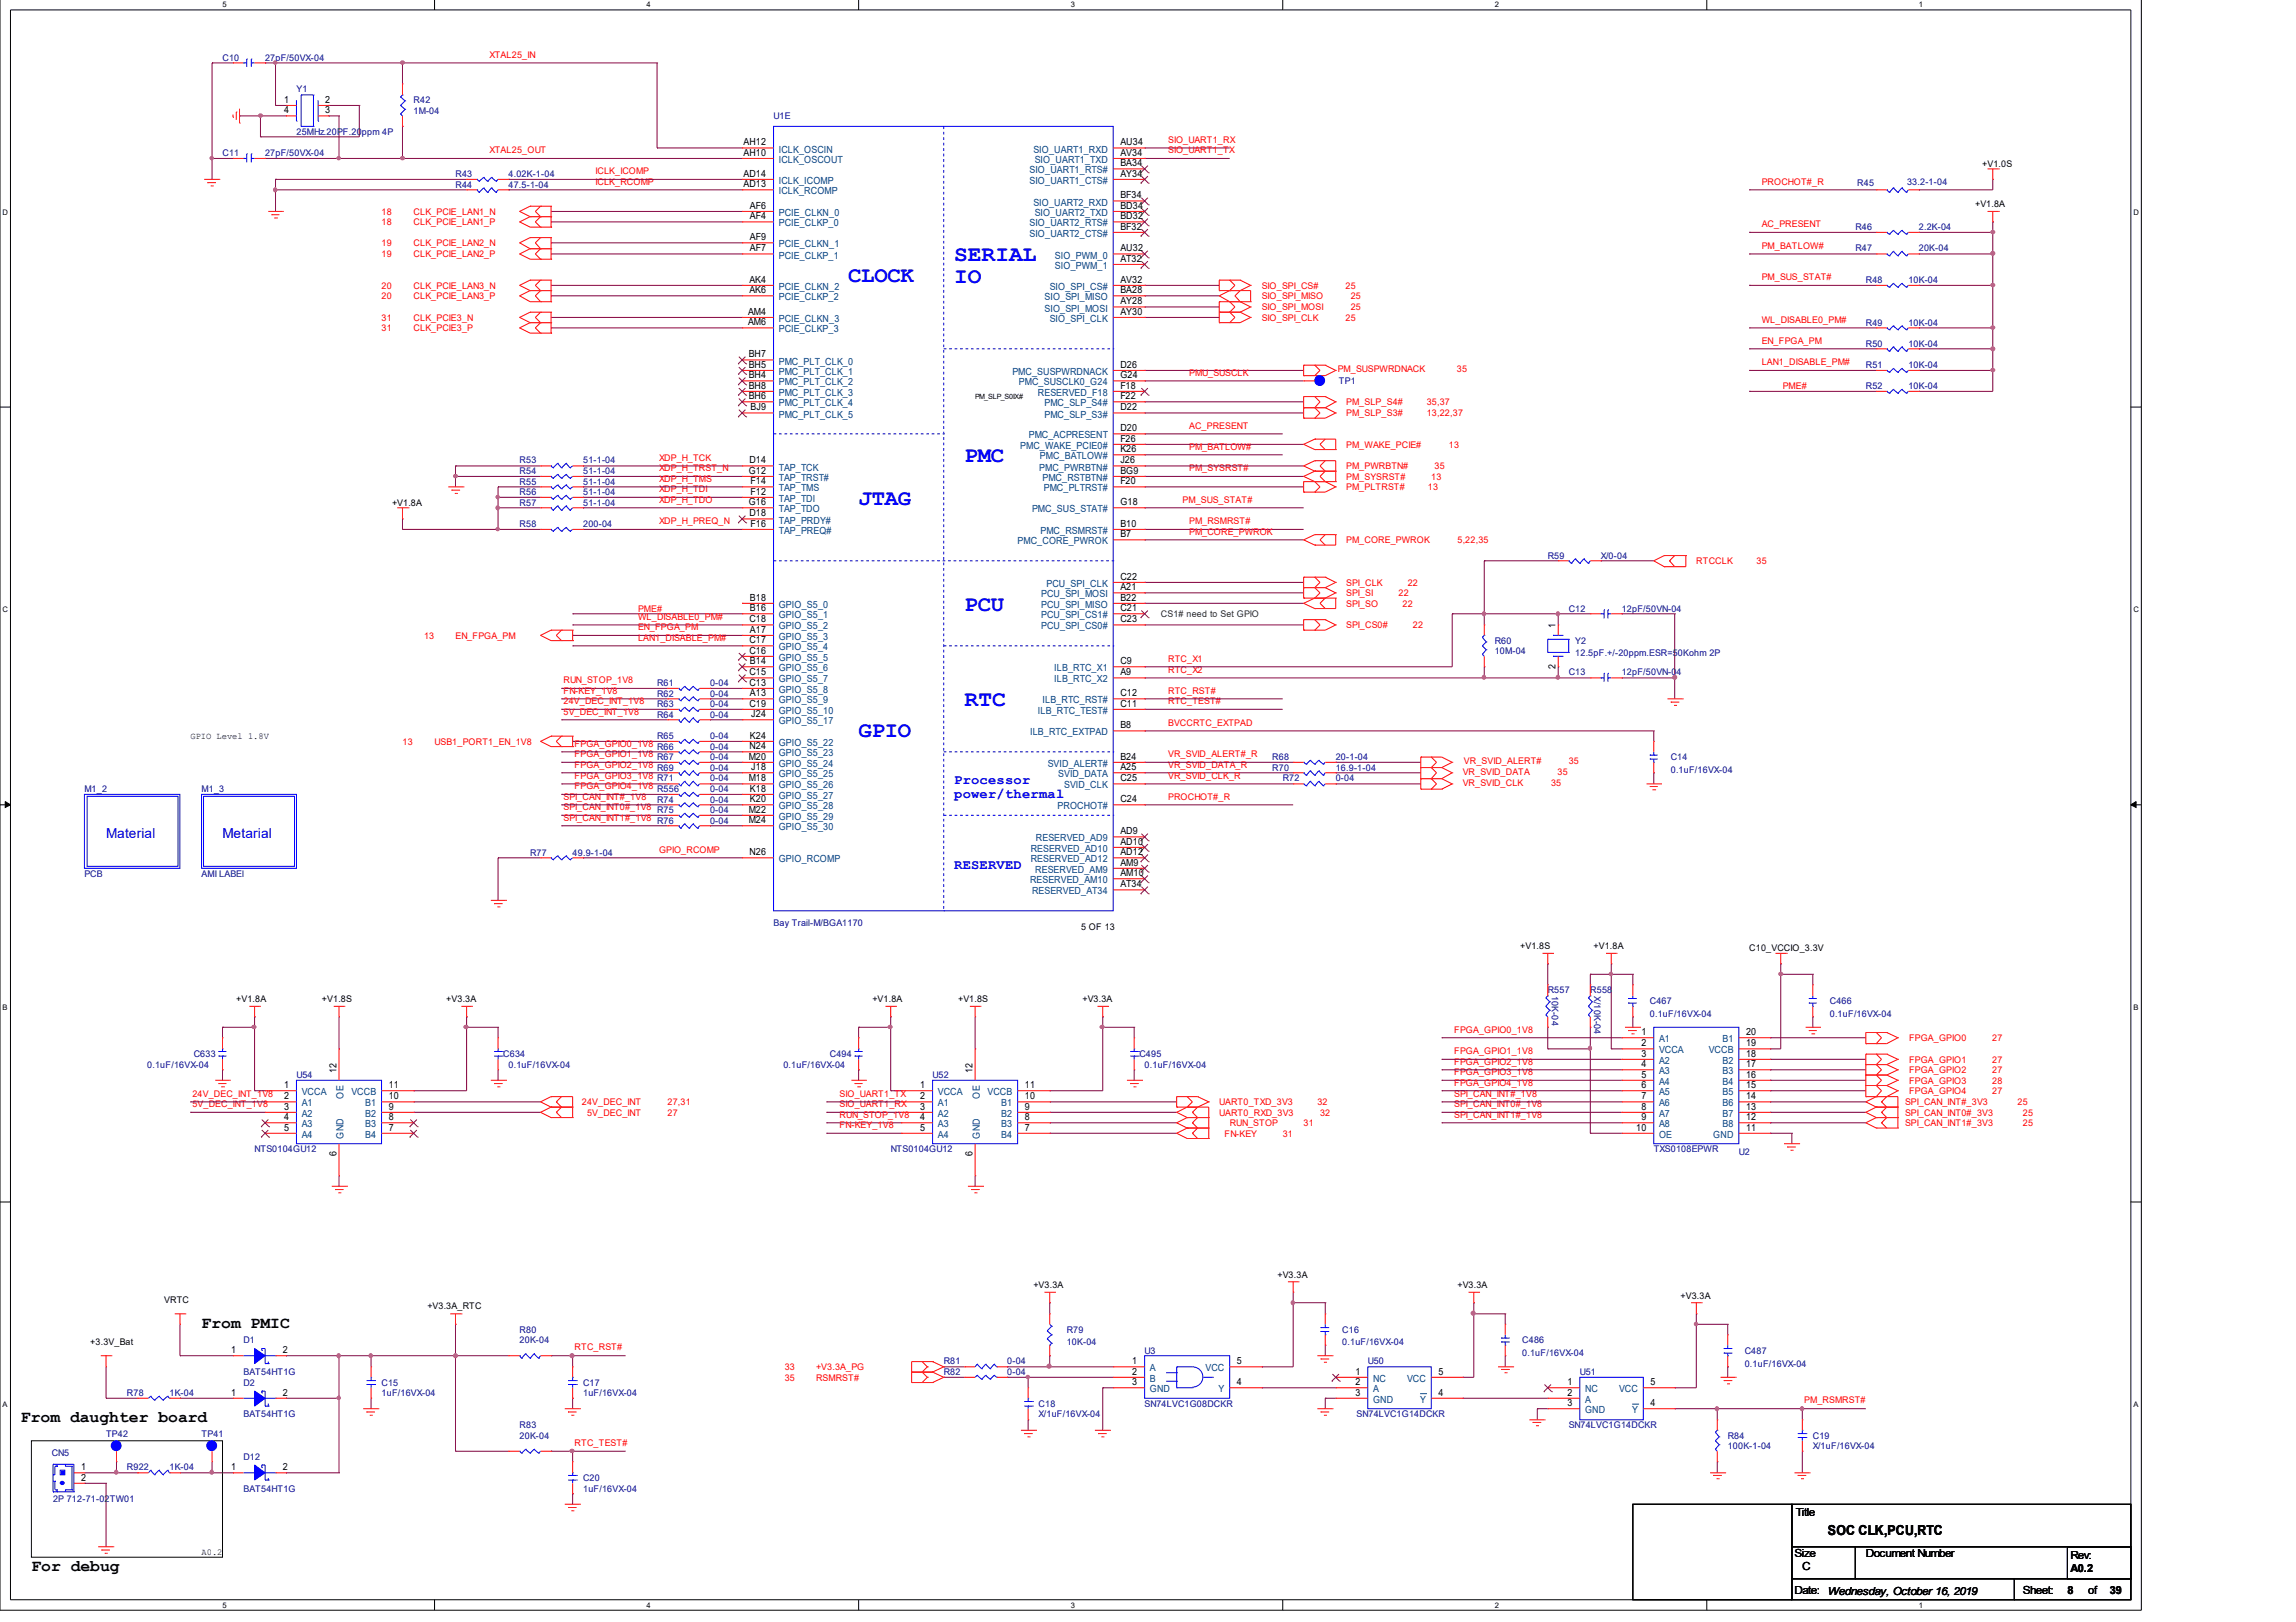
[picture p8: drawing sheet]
<svg xmlns="http://www.w3.org/2000/svg" width="297mm" height="210mm" viewBox="0 0 297 210" stroke-linecap="round" stroke-linejoin="round" font-family="sans-serif">
<defs><g id="words">
<g font-size="2.9" fill="#00f">
<text x="123.4" y="33.7">SERIAL</text>
<text x="109.7" y="36.5">CLOCK</text>
<text x="123.4" y="36.6">IO</text>
<text x="124.8" y="59.8">PMC</text>
<text x="111.1" y="65.3">JTAG</text>
<text x="124.8" y="79">PCU</text>
<text x="111.1" y="95.4">GPIO</text>
<text x="124.8" y="91.4">RTC</text>
</g>
<g font-size="2.1">
<text x="26.1" y="171.8">From PMIC</text>
<text x="2.7" y="184.1">From daughter board</text>
<text x="4.1" y="203.3">For debug</text>
</g>
<g font-size="1.8" fill="#00f">
<text x="123.4" y="101.4">Processor</text>
<text x="123.4" y="103.2">power/thermal</text>
<text x="13.7" y="108.5">Material</text>
<text x="28.8" y="108.5">Metarial</text>
<text x="123.4" y="112.5">RESERVED</text>
</g>
<text font-size="1.8" x="236.5" y="198.6">SOC CLK,PCU,RTC</text>
<g font-size="1.4">
<text x="232.3" y="196.2">Title</text>
<text x="232.2" y="201.4">Size</text>
<text x="233.2" y="203.2">C</text>
<text x="241.4" y="201.4">Document Number</text>
<text x="267.9" y="201.7">Rev:</text>
<text x="267.9" y="203.4">A0.2</text>
<text x="232.2" y="206.3">Date:</text>
<text x="236.5" y="206.3">Wednesday, October 16, 2019</text>
<text x="261.7" y="206.3">Sheet:</text>
<text x="267.5" y="206.3">8</text>
<text x="270.2" y="206.3">of</text>
<text x="273" y="206.3">39</text>
</g>
<g font-size="1.3">
<text x="36.7" y="13.3">1</text>
<text x="36.7" y="14.7">4</text>
<text x="42.1" y="14.7">3</text>
<text x="42.1" y="13.3">2</text>
<text x="96.2" y="22.9">AD14</text>
<text x="96.2" y="20.2">AH10</text>
<text x="96.2" y="18.8">AH12</text>
<text x="144.9" y="20.2">AV34</text>
<text x="144.9" y="21.5">BA34</text>
<text x="144.9" y="22.9">AY34</text>
<text x="144.9" y="18.8">AU34</text>
<text x="96.2" y="24.2">AD13</text>
<text x="97" y="27">AF6</text>
<text x="97" y="28.4">AF4</text>
<text x="144.9" y="29.7">BF32</text>
<text x="144.9" y="28.4">BD32</text>
<text x="144.9" y="27">BD34</text>
<text x="144.9" y="25.7">BF34</text>
<text x="97" y="31.1">AF9</text>
<text x="97" y="32.5">AF7</text>
<text x="144.9" y="32.5">AU32</text>
<text x="144.9" y="33.9">AT32</text>
<text x="96.8" y="40.7">AM4</text>
<text x="96.9" y="37.9">AK6</text>
<text x="96.9" y="36.6">AK4</text>
<text x="144.9" y="36.6">AV32</text>
<text x="144.9" y="37.9">BA28</text>
<text x="144.9" y="40.7">AY30</text>
<text x="144.9" y="39.4">AY28</text>
<text x="96.8" y="42.1">AM6</text>
<text x="96.9" y="46.2">BH7</text>
<text x="96.9" y="47.6">BH5</text>
<text x="144.9" y="47.6">D26</text>
<text x="96.9" y="49">BH4</text>
<text x="96.9" y="50.3">BH8</text>
<text x="96.9" y="51.7">BH6</text>
<text x="97.1" y="53.1">BJ9</text>
<text x="144.9" y="50.3">F18</text>
<text x="144.9" y="51.7">F22</text>
<text x="144.9" y="53.1">D22</text>
<text x="144.9" y="49">G24</text>
<text x="96.9" y="60">D14</text>
<text x="144.9" y="58.5">K26</text>
<text x="144.9" y="55.8">D20</text>
<text x="144.9" y="60">J26</text>
<text x="144.9" y="57.2">F26</text>
<text x="96.9" y="65.4">G16</text>
<text x="96.9" y="61.3">G12</text>
<text x="97.1" y="62.7">F14</text>
<text x="97.1" y="64">F12</text>
<text x="144.9" y="61.3">BG9</text>
<text x="144.9" y="62.7">F20</text>
<text x="144.9" y="65.4">G18</text>
<text x="96.9" y="66.8">D18</text>
<text x="97.1" y="68.2">F16</text>
<text x="144.9" y="69.5">B7</text>
<text x="144.9" y="68.2">B10</text>
<text x="97" y="77.7">B18</text>
<text x="144.9" y="77.7">B22</text>
<text x="144.9" y="76.4">A21</text>
<text x="144.9" y="75">C22</text>
<text x="96.9" y="80.5">C18</text>
<text x="96.9" y="83.2">C17</text>
<text x="97" y="79.1">B16</text>
<text x="97" y="81.9">A17</text>
<text x="144.9" y="80.5">C23</text>
<text x="144.9" y="79.1">C21</text>
<text x="201.3" y="81.3" transform="rotate(-90 201.3 81.3)">1</text>
<text x="96.9" y="84.6">C16</text>
<text x="96.9" y="87.4">C15</text>
<text x="96.9" y="88.7">C13</text>
<text x="97" y="86">B14</text>
<text x="144.9" y="87.4">A9</text>
<text x="144.9" y="86">C9</text>
<text x="201.3" y="86.5" transform="rotate(-90 201.3 86.5)">2</text>
<text x="96.9" y="91.5">C19</text>
<text x="97" y="95.6">K24</text>
<text x="97" y="90.1">A13</text>
<text x="97.2" y="92.8">J24</text>
<text x="144.9" y="90.1">C12</text>
<text x="144.9" y="94.2">B8</text>
<text x="144.9" y="91.5">C11</text>
<text x="96.9" y="98.3">M20</text>
<text x="96.9" y="101.1">M18</text>
<text x="96.9" y="97">N24</text>
<text x="97.2" y="99.7">J18</text>
<text x="144.9" y="101.1">C25</text>
<text x="144.9" y="99.7">A25</text>
<text x="144.9" y="98.3">B24</text>
<text x="96.9" y="105.2">M22</text>
<text x="96.9" y="106.5">M24</text>
<text x="97" y="102.5">K18</text>
<text x="97" y="103.8">K20</text>
<text x="144.9" y="108">AD9</text>
<text x="144.9" y="103.8">C24</text>
<text x="96.9" y="110.7">N26</text>
<text x="144.9" y="109.3">AD10</text>
<text x="144.9" y="110.7">AD12</text>
<text x="144.9" y="113.4">AM10</text>
<text x="144.9" y="112">AM9</text>
<text x="144.9" y="114.8">AT34</text>
<text x="212.3" y="134">1</text>
<text x="212.3" y="135.4">2</text>
<text x="212.3" y="136.8">3</text>
<text x="225.9" y="136.8">18</text>
<text x="225.9" y="135.4">19</text>
<text x="225.9" y="134">20</text>
<text x="36.7" y="142.3">2</text>
<text x="36.7" y="140.8">1</text>
<text x="36.7" y="143.6">3</text>
<text x="43.5" y="138.9" transform="rotate(-90 43.5 138.9)">12</text>
<text x="50.3" y="143.6">9</text>
<text x="50.3" y="140.8">11</text>
<text x="50.3" y="142.3">10</text>
<text x="119" y="142.3">2</text>
<text x="119" y="140.8">1</text>
<text x="119" y="143.6">3</text>
<text x="125.8" y="138.9" transform="rotate(-90 125.8 138.9)">12</text>
<text x="132.6" y="143.6">9</text>
<text x="132.6" y="140.8">11</text>
<text x="132.6" y="142.3">10</text>
<text x="212.3" y="138.1">4</text>
<text x="212.3" y="139.5">5</text>
<text x="212.3" y="140.8">6</text>
<text x="212.3" y="142.3">7</text>
<text x="212.3" y="143.6">8</text>
<text x="225.9" y="143.6">13</text>
<text x="225.9" y="142.3">14</text>
<text x="225.9" y="140.8">15</text>
<text x="225.9" y="139.5">16</text>
<text x="225.9" y="138.1">17</text>
<text x="36.7" y="145">4</text>
<text x="36.7" y="146.3">5</text>
<text x="43.5" y="149.6" transform="rotate(-90 43.5 149.6)">6</text>
<text x="50.3" y="146.3">7</text>
<text x="50.3" y="145">8</text>
<text x="119" y="145">4</text>
<text x="119" y="146.3">5</text>
<text x="125.8" y="149.6" transform="rotate(-90 125.8 149.6)">6</text>
<text x="132.6" y="146.3">7</text>
<text x="132.6" y="145">8</text>
<text x="211.7" y="146.3">10</text>
<text x="212.3" y="145">9</text>
<text x="225.9" y="146.3">11</text>
<text x="225.9" y="145">12</text>
<text x="29.9" y="175.1">1</text>
<text x="36.6" y="175.1">2</text>
<text x="146.5" y="176.5">1</text>
<text x="146.5" y="177.9">2</text>
<text x="146.5" y="179.3">3</text>
<text x="160" y="176.5">5</text>
<text x="160" y="179.3">4</text>
<text x="175.3" y="177.9">1</text>
<text x="175.3" y="179.3">2</text>
<text x="186.1" y="177.9">5</text>
<text x="202.8" y="179.3">1</text>
<text x="213.5" y="179.3">5</text>
<text x="29.9" y="180.6">1</text>
<text x="36.6" y="180.6">2</text>
<text x="175.3" y="180.6">3</text>
<text x="186.1" y="180.6">4</text>
<text x="202.8" y="180.6">2</text>
<text x="202.8" y="182">3</text>
<text x="213.5" y="182">4</text>
<text x="10.5" y="190.3">1</text>
<text x="10.5" y="191.6">2</text>
<text x="29.9" y="190.3">1</text>
<text x="36.6" y="190.3">2</text>
</g>
<g font-size="1.3" fill="#004080">
<text x="100.8" y="23.8">ICLK_ICOMP</text>
<text x="100.8" y="21.1">ICLK_OSCOUT</text>
<text x="100.8" y="19.7">ICLK_OSCIN</text>
<text x="133.2" y="22.5">SIO_UART1_RTS#</text>
<text x="133.2" y="23.8">SIO_UART1_CTS#</text>
<text x="133.7" y="19.7">SIO_UART1_RXD</text>
<text x="133.9" y="21.1">SIO_UART1_TXD</text>
<text x="100.8" y="25.2">ICLK_RCOMP</text>
<text x="100.8" y="28">PCIE_CLKN_0</text>
<text x="100.8" y="29.3">PCIE_CLKP_0</text>
<text x="133.2" y="29.3">SIO_UART2_RTS#</text>
<text x="133.7" y="26.6">SIO_UART2_RXD</text>
<text x="133.9" y="28">SIO_UART2_TXD</text>
<text x="100.8" y="32">PCIE_CLKN_1</text>
<text x="100.8" y="33.5">PCIE_CLKP_1</text>
<text x="133.2" y="30.7">SIO_UART2_CTS#</text>
<text x="136.5" y="33.5">SIO_PWM_0</text>
<text x="136.5" y="34.8">SIO_PWM_1</text>
<text x="100.8" y="38.9">PCIE_CLKP_2</text>
<text x="100.8" y="37.5">PCIE_CLKN_2</text>
<text x="100.8" y="41.7">PCIE_CLKN_3</text>
<text x="135.1" y="38.9">SIO_SPI_MISO</text>
<text x="135.1" y="40.3">SIO_SPI_MOSI</text>
<text x="135.8" y="37.5">SIO_SPI_CS#</text>
<text x="135.8" y="41.7">SIO_SPI_CLK</text>
<text x="100.8" y="47.2">PMC_PLT_CLK_0</text>
<text x="100.8" y="43">PCIE_CLKP_3</text>
<text x="100.8" y="49.9">PMC_PLT_CLK_2</text>
<text x="100.8" y="48.5">PMC_PLT_CLK_1</text>
<text x="100.8" y="51.2">PMC_PLT_CLK_3</text>
<text x="100.8" y="52.6">PMC_PLT_CLK_4</text>
<text x="131" y="48.5">PMC_SUSPWRDNACK</text>
<text x="131.8" y="49.9">PMC_SUSCLK0_G24</text>
<text x="134.3" y="51.2">RESERVED_F18</text>
<text x="135.1" y="52.6">PMC_SLP_S4#</text>
<text x="100.8" y="54">PMC_PLT_CLK_5</text>
<text x="132" y="58.1">PMC_WAKE_PCIE0#</text>
<text x="133.1" y="56.7">PMC_ACPRESENT</text>
<text x="134.5" y="59.5">PMC_BATLOW#</text>
<text x="135.1" y="54">PMC_SLP_S3#</text>
<text x="100.8" y="60.9">TAP_TCK</text>
<text x="100.8" y="62.2">TAP_TRST#</text>
<text x="100.8" y="63.6">TAP_TMS</text>
<text x="100.8" y="65">TAP_TDI</text>
<text x="134.5" y="60.9">PMC_PWRBTN#</text>
<text x="134.9" y="62.2">PMC_RSTBTN#</text>
<text x="135" y="63.6">PMC_PLTRST#</text>
<text x="100.8" y="66.3">TAP_TDO</text>
<text x="100.8" y="69.1">TAP_PREQ#</text>
<text x="100.8" y="67.7">TAP_PRDY#</text>
<text x="131.7" y="70.5">PMC_CORE_PWROK</text>
<text x="133.5" y="66.3">PMC_SUS_STAT#</text>
<text x="134.6" y="69.1">PMC_RSMRST#</text>
<text x="134.7" y="77.3">PCU_SPI_MOSI</text>
<text x="135.4" y="76">PCU_SPI_CLK</text>
<text x="100.8" y="78.7">GPIO_S5_0</text>
<text x="100.8" y="80">GPIO_S5_1</text>
<text x="100.8" y="81.5">GPIO_S5_2</text>
<text x="100.8" y="82.8">GPIO_S5_3</text>
<text x="134.7" y="81.5">PCU_SPI_CS0#</text>
<text x="134.7" y="80">PCU_SPI_CS1#</text>
<text x="134.7" y="78.7">PCU_SPI_MISO</text>
<text x="100.8" y="84.2">GPIO_S5_4</text>
<text x="100.8" y="85.5">GPIO_S5_5</text>
<text x="100.8" y="86.9">GPIO_S5_6</text>
<text x="100.8" y="88.3">GPIO_S5_7</text>
<text x="100.8" y="89.7">GPIO_S5_8</text>
<text x="136.4" y="88.3">ILB_RTC_X2</text>
<text x="136.4" y="86.9">ILB_RTC_X1</text>
<text x="100.8" y="91">GPIO_S5_9</text>
<text x="100.8" y="92.4">GPIO_S5_10</text>
<text x="100.8" y="93.7">GPIO_S5_17</text>
<text x="133.3" y="95.2">ILB_RTC_EXTPAD</text>
<text x="134.3" y="92.4">ILB_RTC_TEST#</text>
<text x="134.9" y="91">ILB_RTC_RST#</text>
<text x="100.8" y="96.5">GPIO_S5_22</text>
<text x="100.8" y="97.9">GPIO_S5_23</text>
<text x="100.8" y="99.2">GPIO_S5_24</text>
<text x="100.8" y="100.6">GPIO_S5_25</text>
<text x="135.6" y="99.2">SVID_ALERT#</text>
<text x="136.9" y="100.6">SVID_DATA</text>
<text x="100.8" y="102">GPIO_S5_26</text>
<text x="100.8" y="103.4">GPIO_S5_27</text>
<text x="100.8" y="104.7">GPIO_S5_28</text>
<text x="100.8" y="106.1">GPIO_S5_29</text>
<text x="100.8" y="107.5">GPIO_S5_30</text>
<text x="136.8" y="104.7">PROCHOT#</text>
<text x="137.7" y="102">SVID_CLK</text>
<text x="100.8" y="111.6">GPIO_RCOMP</text>
<text x="133.3" y="110.3">RESERVED_AD10</text>
<text x="133.3" y="111.6">RESERVED_AD12</text>
<text x="133.9" y="113">RESERVED_AM9</text>
<text x="134" y="108.9">RESERVED_AD9</text>
<text x="133.3" y="114.3">RESERVED_AM10</text>
<text x="133.5" y="115.8">RESERVED_AT34</text>
<text x="214.6" y="134.9">A1</text>
<text x="214.6" y="136.3">VCCA</text>
<text x="214.6" y="137.7">A2</text>
<text x="221.1" y="136.3">VCCB</text>
<text x="222.8" y="137.7">B2</text>
<text x="222.8" y="134.9">B1</text>
<text x="39" y="143.2">A1</text>
<text x="39" y="141.7">VCCA</text>
<text x="44.4" y="142.2" transform="rotate(-90 44.4 142.2)">OE</text>
<text x="45.5" y="141.7">VCCB</text>
<text x="47.2" y="143.2">B1</text>
<text x="121.3" y="143.2">A1</text>
<text x="121.3" y="141.7">VCCA</text>
<text x="126.7" y="142.2" transform="rotate(-90 126.7 142.2)">OE</text>
<text x="127.8" y="141.7">VCCB</text>
<text x="129.5" y="143.2">B1</text>
<text x="214.6" y="139">A3</text>
<text x="214.6" y="140.4">A4</text>
<text x="214.6" y="141.7">A5</text>
<text x="214.6" y="143.2">A6</text>
<text x="222.8" y="143.2">B6</text>
<text x="222.8" y="141.7">B5</text>
<text x="222.8" y="140.4">B4</text>
<text x="222.8" y="139">B3</text>
<text x="39" y="144.5">A2</text>
<text x="39" y="145.9">A3</text>
<text x="39" y="147.2">A4</text>
<text x="44.4" y="147.3" transform="rotate(-90 44.4 147.3)">GND</text>
<text x="47.2" y="147.2">B4</text>
<text x="47.2" y="145.9">B3</text>
<text x="47.2" y="144.5">B2</text>
<text x="121.3" y="144.5">A2</text>
<text x="121.3" y="145.9">A3</text>
<text x="121.3" y="147.2">A4</text>
<text x="126.7" y="147.3" transform="rotate(-90 126.7 147.3)">GND</text>
<text x="129.5" y="147.2">B4</text>
<text x="129.5" y="145.9">B3</text>
<text x="129.5" y="144.5">B2</text>
<text x="214.6" y="144.5">A7</text>
<text x="214.6" y="145.9">A8</text>
<text x="214.6" y="147.2">OE</text>
<text x="221.7" y="147.2">GND</text>
<text x="222.8" y="145.9">B8</text>
<text x="222.8" y="144.5">B7</text>
<text x="148.8" y="177.5">A</text>
<text x="148.8" y="178.8">B</text>
<text x="156" y="177.5">VCC</text>
<text x="177.6" y="178.8">NC</text>
<text x="182" y="178.8">VCC</text>
<text x="148.8" y="180.2">GND</text>
<text x="157.6" y="180.2">Y</text>
<text x="177.6" y="180.2">A</text>
<text x="177.6" y="181.5">GND</text>
<text x="183.7" y="181.5">Y</text>
<text x="205.1" y="180.2">NC</text>
<text x="205.1" y="181.5">A</text>
<text x="205.1" y="182.9">GND</text>
<text x="209.5" y="180.2">VCC</text>
<text x="211.2" y="182.9">Y</text>
</g>
<g font-size="1.2" fill="#000080">
<text x="28.8" y="7.9">C10</text>
<text x="34.3" y="7.9">27pF/50VX-04</text>
<text x="38.4" y="12">Y1</text>
<text x="38.4" y="17.5">25MHz.20PF.20ppm 4P</text>
<text x="53.5" y="13.4">R42</text>
<text x="53.5" y="14.7">1M-04</text>
<text x="100.1" y="15.4">U1E</text>
<text x="28.8" y="20.2">C11</text>
<text x="34.3" y="20.2">27pF/50VX-04</text>
<text x="58.9" y="23">R43</text>
<text x="65.8" y="23">4.02K-1-04</text>
<text x="246.7" y="23.9">33.2-1-04</text>
<text x="58.9" y="24.3">R44</text>
<text x="65.8" y="24.3">47.5-1-04</text>
<text x="240" y="29.8">R46</text>
<text x="240.3" y="24.1">R45</text>
<text x="248.2" y="29.8">2.2K-04</text>
<text x="240" y="32.5">R47</text>
<text x="248.2" y="32.5">20K-04</text>
<text x="241.4" y="36.7">R48</text>
<text x="246.9" y="36.7">10K-04</text>
<text x="241.4" y="42.2">R49</text>
<text x="241.4" y="44.9">R50</text>
<text x="241.4" y="47.7">R51</text>
<text x="246.9" y="42.2">10K-04</text>
<text x="246.9" y="44.9">10K-04</text>
<text x="246.9" y="47.7">10K-04</text>
<text x="173.2" y="49.7">TP1</text>
<text x="241.4" y="50.4">R52</text>
<text x="246.9" y="50.4">10K-04</text>
<text x="67.2" y="60">R53</text>
<text x="75.4" y="60">51-1-04</text>
<text x="67.2" y="62.8">R55</text>
<text x="67.2" y="65.5">R57</text>
<text x="67.2" y="64.1">R56</text>
<text x="67.2" y="61.4">R54</text>
<text x="75.4" y="62.8">51-1-04</text>
<text x="75.4" y="65.5">51-1-04</text>
<text x="75.4" y="64.1">51-1-04</text>
<text x="75.4" y="61.4">51-1-04</text>
<text x="67.2" y="68.3">R58</text>
<text x="75.4" y="68.3">200-04</text>
<text x="200.2" y="72.3">R59</text>
<text x="207.1" y="72.3">X/0-04</text>
<text x="193.4" y="83.3">R60</text>
<text x="202.9" y="79.2">C12</text>
<text x="203.8" y="83.3">Y2</text>
<text x="209.8" y="79.2">12pF/50VN-04</text>
<text x="85" y="88.8">R61</text>
<text x="91.9" y="88.8">0-04</text>
<text x="193.4" y="84.7">10M-04</text>
<text x="202.9" y="87.4">C13</text>
<text x="203.8" y="84.9">12.5pF.+/-20ppm.ESR=50Kohm 2P</text>
<text x="209.8" y="87.4">12pF/50VN-04</text>
<text x="85" y="91.5">R63</text>
<text x="85" y="92.9">R64</text>
<text x="85" y="95.7">R65</text>
<text x="85" y="90.2">R62</text>
<text x="91.9" y="91.5">0-04</text>
<text x="91.9" y="92.9">0-04</text>
<text x="91.9" y="95.7">0-04</text>
<text x="91.9" y="90.2">0-04</text>
<text x="85" y="99.8">R69</text>
<text x="85" y="98.4">R67</text>
<text x="85" y="97">R66</text>
<text x="85" y="101.1">R71</text>
<text x="91.9" y="99.8">0-04</text>
<text x="91.9" y="98.4">0-04</text>
<text x="91.9" y="97">0-04</text>
<text x="91.9" y="101.1">0-04</text>
<text x="164.6" y="98.4">R68</text>
<text x="164.6" y="99.8">R70</text>
<text x="165.9" y="101.1">R72</text>
<text x="172.8" y="98.4">20-1-04</text>
<text x="172.8" y="99.8">16.9-1-04</text>
<text x="172.8" y="101.1">0-04</text>
<text x="216.2" y="98.4">C14</text>
<text x="216.2" y="100">0.1uF/16VX-04</text>
<text x="10.9" y="102.5">M1_2</text>
<text x="26.1" y="102.5">M1_3</text>
<text x="85" y="105.3">R75</text>
<text x="85" y="103.9">R74</text>
<text x="85" y="102.5">R556</text>
<text x="85" y="106.6">R76</text>
<text x="91.9" y="105.3">0-04</text>
<text x="91.9" y="103.9">0-04</text>
<text x="91.9" y="102.5">0-04</text>
<text x="91.9" y="106.6">0-04</text>
<text x="10.9" y="113.5">PCB</text>
<text x="26.1" y="113.5">AMI LABEl</text>
<text x="68.6" y="110.8">R77</text>
<text x="74.1" y="110.8">49.9-1-04</text>
<text x="100.1" y="119.8">Bay Trail-M/BGA1170</text>
<text x="200.2" y="128.5">R557</text>
<text x="200.7" y="128.9" transform="rotate(90 200.7 128.9)">10K-04</text>
<text x="205.7" y="128.5">R558</text>
<text x="206.2" y="128.9" transform="rotate(90 206.2 128.9)">X/10K-04</text>
<text x="213.4" y="130">C467</text>
<text x="213.4" y="131.6">0.1uF/16VX-04</text>
<text x="236.7" y="130">C466</text>
<text x="236.7" y="131.6">0.1uF/16VX-04</text>
<text x="25.1" y="136.8">C633</text>
<text x="65.1" y="136.8">C634</text>
<text x="107.4" y="136.8">C494</text>
<text x="147.4" y="136.8">C495</text>
<text x="19" y="138.2">0.1uF/16VX-04</text>
<text x="38.4" y="139.5">U54</text>
<text x="65.8" y="138.2">0.1uF/16VX-04</text>
<text x="101.3" y="138.2">0.1uF/16VX-04</text>
<text x="120.6" y="139.5">U52</text>
<text x="148.1" y="138.2">0.1uF/16VX-04</text>
<text x="32.9" y="149.1">NTS0104GU12</text>
<text x="115.2" y="149.1">NTS0104GU12</text>
<text x="214" y="149.1">TXS0108EPWR</text>
<text x="225" y="149.5">U2</text>
<text x="31.5" y="173.8">D1</text>
<text x="67.2" y="172.5">R80</text>
<text x="67.2" y="173.8">20K-04</text>
<text x="138" y="172.5">R79</text>
<text x="173.7" y="172.5">C16</text>
<text x="196.9" y="173.8">C486</text>
<text x="31.5" y="178">BAT54HT1G</text>
<text x="31.5" y="179.3">D2</text>
<text x="49.4" y="179.3">C15</text>
<text x="75.4" y="179.3">C17</text>
<text x="122.1" y="178">R82</text>
<text x="122.1" y="176.5">R81</text>
<text x="130.3" y="178">0-04</text>
<text x="130.3" y="176.5">0-04</text>
<text x="138" y="174.1">10K-04</text>
<text x="148.1" y="175.2">U3</text>
<text x="173.7" y="174.1">0.1uF/16VX-04</text>
<text x="177" y="176.5">U50</text>
<text x="196.9" y="175.4">0.1uF/16VX-04</text>
<text x="204.4" y="178">U51</text>
<text x="225.7" y="175.2">C487</text>
<text x="225.7" y="176.9">0.1uF/16VX-04</text>
<text x="13.7" y="185.9">TP42</text>
<text x="16.4" y="180.7">R78</text>
<text x="21.9" y="180.7">1K-04</text>
<text x="26.1" y="185.9">TP41</text>
<text x="31.5" y="183.4">BAT54HT1G</text>
<text x="49.4" y="180.7">1uF/16VX-04</text>
<text x="67.2" y="184.8">R83</text>
<text x="75.4" y="180.7">1uF/16VX-04</text>
<text x="134.4" y="182">C18</text>
<text x="134.4" y="183.4">X/1uF/16VX-04</text>
<text x="148.1" y="182">SN74LVC1G08DCKR</text>
<text x="175.5" y="183.4">SN74LVC1G14DCKR</text>
<text x="202.9" y="184.8">SN74LVC1G14DCKR</text>
<text x="6.7" y="188.4">CN5</text>
<text x="16.4" y="190.3">R922</text>
<text x="21.9" y="190.3">1K-04</text>
<text x="31.5" y="188.9">D12</text>
<text x="67.2" y="186.2">20K-04</text>
<text x="75.4" y="191.7">C20</text>
<text x="223.5" y="186.2">R84</text>
<text x="223.5" y="187.6">100K-1-04</text>
<text x="234.5" y="186.2">C19</text>
<text x="234.5" y="187.6">X/1uF/16VX-04</text>
<text x="6.9" y="194.4">2P 712-71-02TW01</text>
<text x="31.5" y="193.1">BAT54HT1G</text>
<text x="75.4" y="193.1">1uF/16VX-04</text>
</g>
<g font-size="1.2" fill="#f00">
<text x="63.3" y="7.5">XTAL25_IN</text>
<text x="63.3" y="19.8">XTAL25_OUT</text>
<text x="77" y="23.9">ICLK_RCOMP</text>
<text x="77" y="22.5">ICLK_ICOMP</text>
<text x="151.1" y="18.5">SIO_UART1_RX</text>
<text x="151.1" y="19.8">SIO_UART1_TX</text>
<text x="227.9" y="23.9">PROCHOT#_R</text>
<text x="49.4" y="27.8">18</text>
<text x="49.4" y="29.1">18</text>
<text x="53.5" y="27.8">CLK_PCIE_LAN1_N</text>
<text x="53.5" y="29.1">CLK_PCIE_LAN1_P</text>
<text x="227.9" y="29.4">AC_PRESENT</text>
<text x="49.4" y="31.8">19</text>
<text x="49.4" y="33.3">19</text>
<text x="53.5" y="31.8">CLK_PCIE_LAN2_N</text>
<text x="53.5" y="33.3">CLK_PCIE_LAN2_P</text>
<text x="227.9" y="32.2">PM_BATLOW#</text>
<text x="49.4" y="37.4">20</text>
<text x="49.4" y="38.7">20</text>
<text x="49.4" y="41.5">31</text>
<text x="53.5" y="37.4">CLK_PCIE_LAN3_N</text>
<text x="53.5" y="38.7">CLK_PCIE_LAN3_P</text>
<text x="53.5" y="41.5">CLK_PCIE3_N</text>
<text x="163.2" y="37.4">SIO_SPI_CS#</text>
<text x="163.2" y="38.7">SIO_SPI_MISO</text>
<text x="163.2" y="40.1">SIO_SPI_MOSI</text>
<text x="163.2" y="41.5">SIO_SPI_CLK</text>
<text x="174.1" y="37.4">25</text>
<text x="174.1" y="41.5">25</text>
<text x="174.8" y="38.7">25</text>
<text x="174.8" y="40.1">25</text>
<text x="227.9" y="36.3">PM_SUS_STAT#</text>
<text x="227.9" y="41.8">WL_DISABLE0_PM#</text>
<text x="49.4" y="42.9">31</text>
<text x="53.5" y="42.9">CLK_PCIE3_P</text>
<text x="227.9" y="44.5">EN_FPGA_PM</text>
<text x="227.9" y="47.3">LAN1_DISABLE_PM#</text>
<text x="153.8" y="48.6">PMU_SUSCLK</text>
<text x="173.1" y="48.2">PM_SUSPWRDNACK</text>
<text x="174.2" y="52.4">PM_SLP_S4#</text>
<text x="174.2" y="53.9">PM_SLP_S3#</text>
<text x="184.6" y="52.4">35,37</text>
<text x="184.6" y="53.9">13,22,37</text>
<text x="188.5" y="48.2">35</text>
<text x="230.6" y="50.4">PME#</text>
<text x="85.3" y="59.6">XDP_H_TCK</text>
<text x="153.8" y="55.5">AC_PRESENT</text>
<text x="153.8" y="58.2">PM_BATLOW#</text>
<text x="174.2" y="57.9">PM_WAKE_PCIE#</text>
<text x="187.5" y="57.9">13</text>
<text x="85.3" y="61">XDP_H_TRST_N</text>
<text x="85.3" y="63.7">XDP_H_TDI</text>
<text x="85.3" y="62.3">XDP_H_TMS</text>
<text x="85.3" y="65">XDP_H_TDO</text>
<text x="153" y="65">PM_SUS_STAT#</text>
<text x="153.8" y="61">PM_SYSRST#</text>
<text x="174.2" y="60.7">PM_PWRBTN#</text>
<text x="174.2" y="62.1">PM_SYSRST#</text>
<text x="174.2" y="63.4">PM_PLTRST#</text>
<text x="184.7" y="63.4">13</text>
<text x="185.2" y="62.1">13</text>
<text x="185.6" y="60.7">35</text>
<text x="85.3" y="67.8">XDP_H_PREQ_N</text>
<text x="153.8" y="67.8">PM_RSMRST#</text>
<text x="153.8" y="69.2">PM_CORE_PWROK</text>
<text x="174.2" y="70.3">PM_CORE_PWROK</text>
<text x="188.6" y="70.3">5,22,35</text>
<text x="174.2" y="77.1">SPI_SI</text>
<text x="174.2" y="75.8">SPI_CLK</text>
<text x="180.9" y="77.1">22</text>
<text x="182.1" y="75.8">22</text>
<text x="219.5" y="73">RTCCLK</text>
<text x="227.2" y="73">35</text>
<text x="54.9" y="82.6">13</text>
<text x="58.9" y="82.6">EN_FPGA_PM</text>
<text x="82.5" y="79.2">PME#</text>
<text x="82.5" y="80.2">WL_DISABLE0_PM#</text>
<text x="82.5" y="81.5">EN_FPGA_PM</text>
<text x="82.5" y="82.9">LAN1_DISABLE_PM#</text>
<text x="174.2" y="78.5">SPI_SO</text>
<text x="174.2" y="81.3">SPI_CS0#</text>
<text x="181.4" y="78.5">22</text>
<text x="182.8" y="81.3">22</text>
<text x="72.9" y="88.4">RUN_STOP_1V8</text>
<text x="72.9" y="89.8">FN-KEY_1V8</text>
<text x="151.1" y="87.1">RTC_X2</text>
<text x="151.1" y="85.6">RTC_X1</text>
<text x="151.1" y="89.8">RTC_RST#</text>
<text x="72.9" y="91.1">24V_DEC_INT_1V8</text>
<text x="72.9" y="92.5">5V_DEC_INT_1V8</text>
<text x="151.1" y="93.9">BVCCRTC_EXTPAD</text>
<text x="151.1" y="91.1">RTC_TEST#</text>
<text x="52.1" y="96.4">13</text>
<text x="56.2" y="96.4">USB1_PORT1_EN_1V8</text>
<text x="74.3" y="100.8">FPGA_GPIO3_1V8</text>
<text x="74.3" y="99.3">FPGA_GPIO2_1V8</text>
<text x="74.3" y="98">FPGA_GPIO1_1V8</text>
<text x="74.3" y="96.6">FPGA_GPIO0_1V8</text>
<text x="151.1" y="99.3">VR_SVID_DATA_R</text>
<text x="151.1" y="100.8">VR_SVID_CLK_R</text>
<text x="151.1" y="98">VR_SVID_ALERT#_R</text>
<text x="189.2" y="100.3">VR_SVID_DATA</text>
<text x="189.2" y="101.7">VR_SVID_CLK</text>
<text x="189.4" y="98.8">VR_SVID_ALERT#</text>
<text x="200.7" y="101.7">35</text>
<text x="201.5" y="100.3">35</text>
<text x="202.9" y="98.8">35</text>
<text x="72.9" y="104.8">SPI_CAN_INT0#_1V8</text>
<text x="72.9" y="103.5">SPI_CAN_INT#_1V8</text>
<text x="72.9" y="106.2">SPI_CAN_INT1#_1V8</text>
<text x="74.3" y="102.1">FPGA_GPIO4_1V8</text>
<text x="151.1" y="103.5">PROCHOT#_R</text>
<text x="85.3" y="110.3">GPIO_RCOMP</text>
<text x="188.1" y="137.8">FPGA_GPIO2_1V8</text>
<text x="188.1" y="136.4">FPGA_GPIO1_1V8</text>
<text x="188.1" y="133.6">FPGA_GPIO0_1V8</text>
<text x="247" y="137.5">FPGA_GPIO1</text>
<text x="247" y="134.7">FPGA_GPIO0</text>
<text x="257.7" y="137.5">27</text>
<text x="257.7" y="134.7">27</text>
<text x="24.9" y="143.3">5V_DEC_INT_1V8</text>
<text x="24.9" y="141.9">24V_DEC_INT_1V8</text>
<text x="75.3" y="143">24V_DEC_INT</text>
<text x="86.4" y="143">27,31</text>
<text x="108.6" y="143.3">SIO_UART1_RX</text>
<text x="108.6" y="141.9">SIO_UART1_TX</text>
<text x="157.7" y="143">UART0_TXD_3V3</text>
<text x="170.4" y="143">32</text>
<text x="188.1" y="139.1">FPGA_GPIO3_1V8</text>
<text x="188.1" y="143.3">SPI_CAN_INT0#_1V8</text>
<text x="188.1" y="141.9">SPI_CAN_INT#_1V8</text>
<text x="188.1" y="140.5">FPGA_GPIO4_1V8</text>
<text x="246.5" y="143">SPI_CAN_INT#_3V3</text>
<text x="247" y="140.2">FPGA_GPIO3</text>
<text x="247" y="138.9">FPGA_GPIO2</text>
<text x="247" y="141.6">FPGA_GPIO4</text>
<text x="257.7" y="140.2">28</text>
<text x="257.7" y="138.9">27</text>
<text x="257.7" y="141.6">27</text>
<text x="261" y="143">25</text>
<text x="75.9" y="144.4">5V_DEC_INT</text>
<text x="86.4" y="144.4">27</text>
<text x="108.6" y="144.6">RUN_STOP_1V8</text>
<text x="108.6" y="146">FN-KEY_1V8</text>
<text x="157.7" y="144.4">UART0_RXD_3V3</text>
<text x="158.4" y="147.1">FN-KEY</text>
<text x="159.1" y="145.7">RUN_STOP</text>
<text x="165.9" y="147.1">31</text>
<text x="168.7" y="145.7">31</text>
<text x="170.8" y="144.4">32</text>
<text x="188.1" y="144.6">SPI_CAN_INT1#_1V8</text>
<text x="246.5" y="145.7">SPI_CAN_INT1#_3V3</text>
<text x="246.5" y="144.4">SPI_CAN_INT0#_3V3</text>
<text x="261.7" y="145.7">25</text>
<text x="261.7" y="144.4">25</text>
<text x="74.3" y="174.8">RTC_RST#</text>
<text x="101.5" y="178.7">35</text>
<text x="101.5" y="177.3">33</text>
<text x="105.6" y="178.7">RSMRST#</text>
<text x="105.6" y="177.3">+V3.3A_PG</text>
<text x="233.4" y="181.6">PM_RSMRST#</text>
<text x="74.3" y="187.1">RTC_TEST#</text>
</g>
<g font-size="1.2">
<text x="256.5" y="21.6">+V1.0S</text>
<text x="255.5" y="26.8">+V1.8A</text>
<text x="50.7" y="65.5">+V1.8A</text>
<text x="24.6" y="95.7">GPIO Level 1.8V</text>
<text x="139.9" y="120.3">5 OF 13</text>
<text x="196.7" y="122.8">+V1.8S</text>
<text x="206.2" y="122.8">+V1.8A</text>
<text x="226.3" y="123.1">C10_VCCIO_3.3V</text>
<text x="30.6" y="129.6">+V1.8A</text>
<text x="41.7" y="129.6">+V1.8S</text>
<text x="57.7" y="129.6">+V3.3A</text>
<text x="112.9" y="129.6">+V1.8A</text>
<text x="124" y="129.6">+V1.8S</text>
<text x="140" y="129.6">+V3.3A</text>
<text x="133.7" y="166.7">+V3.3A</text>
<text x="165.3" y="165.4">+V3.3A</text>
<text x="188.6" y="166.7">+V3.3A</text>
<text x="21.3" y="168.6">VRTC</text>
<text x="55.3" y="169.4">+V3.3A_RTC</text>
<text x="217.4" y="168.1">+V3.3A</text>
<text x="11.7" y="174.1">+3.3V_Bat</text>
<text x="26.1" y="201.3">A0.2</text>
</g>
<text font-size="1.2" fill="#008000" x="150.2" y="79.9">CS1# need to Set GPIO</text>
<g font-size="1">
<text x="28.8" y=".9">5</text>
<text x="83.7" y=".9">4</text>
<text x="138.5" y=".9">3</text>
<text x="193.4" y=".9">2</text>
<text x="248.2" y=".9">1</text>
<text x=".3" y="27.8">D</text>
<text x="276" y="27.8">D</text>
<text x=".3" y="79.2">C</text>
<text x="276" y="79.2">C</text>
<text x=".3" y="130.7">B</text>
<text x="276" y="130.7">B</text>
<text x=".3" y="182">A</text>
<text x="276" y="182">A</text>
<text x="28.8" y="208">5</text>
<text x="83.7" y="208">4</text>
<text x="138.5" y="208">3</text>
<text x="193.4" y="208">2</text>
<text x="248.2" y="208">1</text>
</g>
<text font-size=".9" x="126.2" y="51.6">PM_SLP_S0IX#</text>
</g></defs>
<path d="M0 -.1v208.5h277v-208.5M1.4 1.3h274.3v205.7h-274.3z" fill="none" stroke="#000" stroke-width=".13"/>
<g fill="#fff">
<path d="M28.8 .1h.4v1h-.4z"/>
<path d="M28.8 207.2h.4v1h-.4z"/>
</g>
<path d="M56.2 -.1v1.4M56.2 207v1.4" fill="none" stroke="#000" stroke-width=".13"/>
<g fill="#fff">
<path d="M83.7 .1h.4v1h-.4z"/>
<path d="M83.7 207.2h.4v1h-.4z"/>
</g>
<path d="M111.1 -.1v1.4M111.1 207v1.4" fill="none" stroke="#000" stroke-width=".13"/>
<g fill="#fff">
<path d="M138.5 .1h.4v1h-.4z"/>
<path d="M138.5 207.2h.4v1h-.4z"/>
</g>
<path d="M165.9 -.1v1.4M165.9 207v1.4" fill="none" stroke="#000" stroke-width=".13"/>
<g fill="#fff">
<path d="M193.4 .1h.4v1h-.4z"/>
<path d="M193.4 207.2h.4v1h-.4z"/>
</g>
<path d="M220.8 -.1v1.4M220.8 207v1.4" fill="none" stroke="#000" stroke-width=".13"/>
<g fill="#fff">
<path d="M248.2 .1h.5v1h-.5z"/>
<path d="M248.2 207.2h.5v1h-.5z"/>
<path d="M.3 26.9h.5v1.1h-.5z"/>
<path d="M276 26.9h.5v1.1h-.5z"/>
<path d="M.3 78.3h.5v1h-.5z"/>
<path d="M276 78.3h.5v1h-.5z"/>
</g>
<path d="M0 52.7h1.4M275.7 52.7h1.3" fill="none" stroke="#000" stroke-width=".13"/>
<g fill="#fff">
<path d="M.3 129.8h.5v1h-.5z"/>
<path d="M276 129.8h.5v1h-.5z"/>
</g>
<path d="M0 104.2h1.4M275.7 104.2h1.3" fill="none" stroke="#000" stroke-width=".13"/>
<path d="M.7 103.7l.7 .5-.7 .3zM275.7 104.2l.7-.5v.8z" fill="#000" stroke="#000" stroke-width=".13"/>
<g fill="#fff">
<path d="M.3 181.2h.5v1h-.5z"/>
<path d="M276 181.2h.5v1h-.5z"/>
</g>
<path d="M0 155.5h1.4M275.7 155.5h1.3M4.1 186.5h24.7v15h-24.7zM211.2 194.7h20.6v12.3h-20.6zM231.8 194.7h43.9v5.5h-43.9zM231.8 200.2h8.2v4.1h-8.2zM231.8 204.3h28.8v2.7h-28.8zM240 200.2h35.7v4.1h-35.7zM260.6 204.3h15.1v2.7h-15.1zM267.5 200.2h8.2v4.1h-8.2z" fill="none" stroke="#000" stroke-width=".13"/>
<g fill="none" stroke="#800040" stroke-width=".13">
<path d="M27.4 8.1h.1M27.4 8.1h2.7M27.4 8.1v15.1M31 15h.1M31 15h6M33.7 17.7h.1M33.7 15h.1M33.7 15v2.7M34.3 8.1h.1M34.3 8.1h50.7M35.6 13.6h.1M35.6 8.1h.1"/>
<path d="M35.6 13.6h1.4M35.6 8.1v5.5M42.5 15h.1M42.5 13.6h.1M42.5 13.6h4M42.5 15h1.4M43.9 15h.1M43.9 15v5.5M46.5 13.6h.1M46.5 13.6v4.1h-12.8M52.1 8.1h.1M52.1 16.4h.1"/>
<path d="M52.1 8.1v2.8M52.1 16.4v4.1M85 8.1h.1M85 19.1h.1M85 8.1v11M85 19.1h11M148.1 19.1h.1M148.1 19.1h11M27.4 20.5h.1M27.4 20.5h2.7M34.3 20.5h.1M34.3 20.5h61.7"/>
<path d="M35.6 23.2h.1M35.6 24.6h.1M35.6 24.6h24.8M35.6 23.2v4.2M35.6 23.2h24.8M43.9 20.5h.1M52.1 20.5h.1M65.8 24.6h.1M65.8 23.2h.1M65.8 24.6h30.2M65.8 23.2h30.2M71.3 28.7h.1"/>
<path d="M71.3 27.4h.1M71.3 32.9h.1M71.3 31.4h.1M71.3 38.3h.1M71.3 36.9h.1M71.3 32.9h24.7M71.3 28.7h24.7M71.3 27.4h24.7M71.3 36.9h24.7M71.3 31.4h24.7M71.3 38.3h24.7M148.1 38.3h.1"/>
<path d="M148.1 36.9h.1M148.1 39.7h.1M148.1 20.5h.1M148.1 20.5h11M148.1 36.9h9.6M148.1 38.3h9.6M148.1 39.7h9.6M226.3 24.6h.1M226.3 32.9h.1M226.3 30.1h.1M226.3 36.9h.1M226.3 24.6h16.4"/>
<path d="M226.3 32.9h16.4M226.3 30.1h16.4M226.3 36.9h16.4M248.2 24.6h.1M248.2 32.9h.1M248.2 30.1h.1M248.2 36.9h.1M248.2 32.9h9.6M248.2 30.1h9.6M248.2 36.9h9.6M257.8 23.2h.1M257.8 32.9h.1"/>
<path d="M257.8 28.7h.1M257.8 30.1h.1M257.8 36.9h.1M257.8 23.2v1.4h-9.6M257.8 28.7v21.9h-9.6M71.3 42.4h.1M71.3 41.1h.1M71.3 42.4h24.7M71.3 41.1h24.7M148.1 47.9h.1M148.1 52h.1M148.1 53.4h.1"/>
<path d="M148.1 57.5h.1M148.1 56.1h.1M148.1 58.9h.1M148.1 49.3h.1M148.1 41.1h.1M148.1 47.9h20.6M148.1 52h20.6M148.1 53.4h20.6M148.1 57.5h20.6M148.1 56.1h17.8M148.1 58.9h17.8M148.1 49.3h20.6"/>
<path d="M148.1 41.1h9.6M226.3 42.4h.1M226.3 45.1h.1M226.3 47.9h.1M226.3 50.6h.1M226.3 47.9h16.4M226.3 42.4h16.4M226.3 45.1h16.4M226.3 50.6h16.4M248.2 42.4h.1M248.2 45.1h.1M248.2 47.9h.1"/>
<path d="M248.2 50.6h.1M248.2 47.9h9.6M248.2 42.4h9.6M248.2 45.1h9.6M257.8 42.4h.1M257.8 45.1h.1M257.8 47.9h.1M52.1 68.5h.1M52.1 67.2h.1M52.1 68.5h17.8M52.1 67.2v1.3M58.9 60.3h.1"/>
<path d="M58.9 61.7h.1M58.9 60.3v2.7M58.9 61.7h11M58.9 60.3h11M64.4 63h.1M64.4 64.4h.1M64.4 65.7h.1M64.4 68.5h.1M64.4 65.7h5.5M64.4 63h5.5M64.4 64.4h5.5M64.4 63v5.5"/>
<path d="M74.1 79.4h.1M74.1 79.4h21.9M75.4 60.3h.1M75.4 61.7h.1M75.4 64.4h.1M75.4 63h.1M75.4 65.7h.1M75.4 68.5h.1M75.4 65.7h20.6M75.4 61.7h20.6M75.4 63h20.6M75.4 68.5h20.6"/>
<path d="M75.4 60.3h20.6M75.4 64.4h20.6M148.1 65.7h.1M148.1 75.4h.1M148.1 76.7h.1M148.1 78.1h.1M148.1 61.7h.1M148.1 63h.1M148.1 68.5h.1M148.1 69.9h.1M148.1 60.3h.1M148.1 65.7h20.6"/>
<path d="M148.1 75.4h20.6M148.1 76.7h20.6M148.1 78.1h20.6M148.1 61.7h20.6M148.1 63h20.6M148.1 68.5h20.6M148.1 69.9h20.6M148.1 60.3h20.6M187.9 79.4h.1M187.9 79.4h17.8M187.9 79.4v6.9h-39.8M192 79.4h.1"/>
<path d="M192 72.6h.1M192 72.6v8.3M192 72.6h9.6M201.6 79.4h.1M201.6 79.4v1.5M207.1 72.6h.1M207.1 72.6h6.9M209.8 79.4h.1M209.8 79.4h6.9M216.7 79.4h.1M216.7 79.4v11M72.6 98.7h.1"/>
<path d="M72.6 97.3h.1M72.6 89.1h.1M72.6 90.4h.1M72.6 91.8h.1M72.6 93.1h.1M72.6 98.7h13.8M72.6 91.8h13.8M72.6 90.4h13.8M72.6 89.1h13.8M72.6 93.1h13.8M72.6 97.3h13.8M74.1 80.9h.1"/>
<path d="M74.1 82.2h.1M74.1 83.6h.1M74.1 95.9h.1M74.1 80.9h21.9M74.1 82.2h21.9M74.1 83.6h21.9M74.1 95.9h12.3M91.9 89.1h.1M91.9 90.4h.1M91.9 91.8h.1M91.9 93.1h.1M91.9 95.9h.1"/>
<path d="M91.9 97.3h.1M91.9 98.7h.1M91.9 98.7h4.1M91.9 91.8h4.1M91.9 90.4h4.1M91.9 89.1h4.1M91.9 93.1h4.1M91.9 95.9h4.1M91.9 97.3h4.1M148.1 98.7h.1M148.1 94.6h.1M148.1 87.7h.1"/>
<path d="M148.1 86.3h.1M148.1 91.8h.1M148.1 90.4h.1M148.1 80.9h.1M148.1 98.7h19.2M148.1 94.6h65.9M148.1 87.7h57.6M148.1 91.8h17.8M148.1 90.4h17.8M148.1 80.9h20.6M172.8 98.7h.1M172.8 98.7h11"/>
<path d="M192 86.3h.1M192 87.7h.1M192 86.3v1.4M201.6 86.3h.1M201.6 87.7h.1M201.6 86.3v1.4M209.8 87.7h.1M209.8 87.7h6.9M214 94.6h.1M214 94.6v1.3M216.7 87.7h.1M64.4 111h.1"/>
<path d="M64.4 111v5.5M64.4 111h5.5M72.6 101.4h.1M72.6 100h.1M72.6 105.5h.1M72.6 104.2h.1M72.6 106.9h.1M72.6 102.8h.1M72.6 100h13.8M72.6 101.4h13.8M72.6 104.2h13.8M72.6 105.5h13.8"/>
<path d="M72.6 106.9h13.8M72.6 102.8h13.8M75.4 111h.1M75.4 111h20.6M91.9 104.2h.1M91.9 105.5h.1M91.9 106.9h.1M91.9 100h.1M91.9 101.4h.1M91.9 102.8h.1M91.9 100h4.1M91.9 101.4h4.1"/>
<path d="M91.9 104.2h4.1M91.9 105.5h4.1M91.9 106.9h4.1M91.9 102.8h4.1M148.1 100h.1M148.1 101.4h.1M148.1 104.2h.1M148.1 100h19.2M148.1 101.4h19.2M148.1 104.2h19.2M172.8 101.4h.1M172.8 100h.1"/>
<path d="M172.8 100h11M172.8 101.4h11M214 100h.1M214 100v1.4M28.8 132.9h.1M28.8 138.4h.1M28.8 132.9h4.1M28.8 132.9v1.4M28.8 138.4v1.4M32.9 132.9h.1M32.9 131.6h.1M32.9 131.6v9.6"/>
<path d="M43.9 135.7h.1M43.9 131.6v4.1M60.4 132.9h.1M60.4 131.6h.1M60.4 131.6v9.6h-6.9M60.4 132.9h4M64.4 138.4h.1M64.4 132.9h.1M64.4 132.9v1.4M64.4 138.4v1.4M111.1 132.9h.1M111.1 138.4h.1"/>
<path d="M111.1 132.9h4.1M111.1 132.9v1.4M111.1 138.4v1.4M115.2 132.9h.1M115.2 131.6h.1M115.2 131.6v9.6M126.2 135.7h.1M126.2 131.6v4.1M142.7 132.9h.1M142.7 131.6h.1M142.7 131.6v9.6h-6.9M142.7 132.9h4"/>
<path d="M146.7 138.4h.1M146.7 132.9h.1M146.7 132.9v1.4M146.7 138.4v1.4M186.5 139.8h.1M186.5 138.4h.1M186.5 137.1h.1M186.5 134.3h.1M186.5 139.8h23.3M186.5 138.4h23.3M186.5 137.1h23.3M186.5 134.3h23.3"/>
<path d="M200.2 124.7h.1M200.2 132.9h.1M200.2 135.7h.1M200.2 135.7h5.5M200.2 124.7v2.7M200.2 132.9v2.8M205.7 126.1h.1M205.7 132.9h.1M205.7 135.7h.1M205.7 126.1h5.5M205.7 126.1v1.3M205.7 132.9v13.8"/>
<path d="M208.4 135.7h.1M208.4 124.7h.1M208.4 126.1h.1M208.4 135.7h1.4M208.4 124.7v11M211.2 131.6h.1M211.2 126.1h.1M211.2 126.1v1.3M211.2 131.6v1.3M229 139.8h.1M229 138.4h.1M229 137.1h.1"/>
<path d="M229 134.3h.1M229 135.7h.1M229 139.8h12.4M229 138.4h12.4M229 137.1h12.4M229 134.3h12.4M230.4 124.7h.1M230.4 126.1h.1M230.4 124.7v11h-1.4M230.4 126.1h4.1M234.5 131.6h.1M234.5 126.1h.1"/>
<path d="M234.5 126.1v1.3M234.5 131.6v1.3M24.6 143.9h.1M24.6 142.6h.1M24.6 143.9h9.7M24.6 142.6h9.7M32.9 141.2h.1M32.9 141.2h1.4M43.9 152.2h.1M43.9 152.2v1.3M53.5 141.2h.1M53.5 142.6h.1"/>
<path d="M53.5 143.9h.1M53.5 143.9h16.4M53.5 142.6h16.4M106.9 143.9h.1M106.9 142.6h.1M106.9 145.3h.1M106.9 146.7h.1M106.9 145.3h9.7M106.9 143.9h9.7M106.9 142.6h9.7M106.9 146.7h9.7M115.2 141.2h.1"/>
<path d="M115.2 141.2h1.4M126.2 152.2h.1M126.2 152.2v1.3M135.8 141.2h.1M135.8 142.6h.1M135.8 143.9h.1M135.8 145.3h.1M135.8 146.7h.1M135.8 145.3h16.4M135.8 143.9h16.4M135.8 142.6h16.4M135.8 146.7h16.4"/>
<path d="M186.5 145.3h.1M186.5 143.9h.1M186.5 142.6h.1M186.5 141.2h.1M186.5 145.3h23.3M186.5 143.9h23.3M186.5 142.6h23.3M186.5 141.2h23.3M205.7 146.7h.1M205.7 146.7h4.1M229 145.3h.1M229 143.9h.1"/>
<path d="M229 142.6h.1M229 146.7h.1M229 141.2h.1M229 145.3h12.4M229 143.9h12.4M229 142.6h12.4M229 146.7h2.8M229 141.2h12.4M231.8 146.7h.1M231.8 146.7v1.3M13.7 176.9h.1M13.7 176.9v4"/>
<path d="M23.3 171.4h.1M23.3 175.4h.1M23.3 175.4h6.8M23.3 171.4v4M37 175.4h.1M37 175.4h28.8M43.9 175.4h.1M43.9 175.4v15.2M48 175.4h.1M48 175.4v1.5M58.9 175.4h.1M58.9 171.4h.1"/>
<path d="M58.9 171.4v16.4M71.3 175.4h.1M71.3 175.4h9.6M74.1 175.4h.1M74.1 175.4v1.5M122.1 178.2h.1M122.1 176.9h.1M122.1 176.9h2.7M122.1 178.2h2.7M130.3 178.2h.1M130.3 176.9h.1M130.3 176.9h13.7"/>
<path d="M130.3 178.2h13.7M133 178.2h.1M133 178.2v1.4M135.8 175.4h.1M135.8 176.9h.1M135.8 168.6h.1M135.8 168.6v1.4M135.8 175.4v1.5M142.7 179.6h.1M142.7 179.6h1.3M142.7 179.6v5.5M163.2 176.9h.1"/>
<path d="M163.2 179.6h.1M163.2 179.6h9.6M167.3 167.2h.1M167.3 168.6h.1M167.3 167.2v9.7h-4.1M167.3 168.6h4.1M171.4 168.6h.1M171.4 174.1h.1M171.4 168.6v1.4M171.4 174.1v1.3M189.2 178.2h.1M190.7 168.6h.1"/>
<path d="M190.7 170h.1M190.7 168.6v9.6h-1.5M190.7 170h4M194.7 170h.1M194.7 175.4h.1M194.7 170v1.4M194.7 175.4v1.5M216.7 179.6h.1M219.5 170h.1M219.5 171.4h.1M219.5 170v9.6h-2.8M219.5 171.4h4"/>
<path d="M223.5 171.4h.1M223.5 176.9h.1M223.5 171.4v1.3M223.5 176.9v1.3M10.9 192h.1M10.9 190.6h6.9M10.9 192h2.8M13.7 180.9h.1M13.7 192h.1M13.7 180.9h4.1M13.7 192v8.2M15.1 190.6h.1"/>
<path d="M15.1 189.2v1.4M17.8 190.6h.1M23.3 180.9h.1M23.3 180.9h6.8M23.3 190.6h6.8M27.4 190.6h.1M27.4 189.2v1.4M30.1 190.6h.1M37 180.9h.1M37 190.6h.1M37 180.9h6.9M37 190.6h6.9"/>
<path d="M43.9 190.6h.1M48 180.9h.1M48 180.9v1.4M58.9 187.8h.1M58.9 187.8h6.9M71.3 187.8h.1M71.3 187.8h9.6M74.1 180.9h.1M74.1 193.3h.1M74.1 187.8h.1M74.1 180.9v1.4M74.1 187.8v1.4"/>
<path d="M74.1 193.3v1.4M133 183.7h.1M133 183.7v1.4M171.4 180.9h.1M171.4 180.9h1.4M171.4 180.9v1.4M189.2 180.9h.1M189.2 180.9h11M198.9 182.3h.1M198.9 182.3h1.3M198.9 182.3v1.4M216.7 182.3h.1"/>
<path d="M216.7 182.3h24.7M222.2 182.3h.1M222.2 189.2h.1M222.2 182.3v1.4M222.2 189.2v1.4M233.2 187.8h.1M233.2 182.3h.1M233.2 182.3v1.4M233.2 187.8v2.8"/>
</g>
<g fill="#f0f" stroke="#f0f" stroke-width=".13">
<path d="M257.6 29.9h.4l.1 .1-.1 .2h-.4v-.2z" fill-rule="evenodd"/>
<path d="M58.7 61.5h.4l.1 .1-.1 .2h-.4v-.2z" fill-rule="evenodd"/>
<path d="M51.9 8h.4v.1v.1h-.4l-.1-.1z" fill-rule="evenodd"/>
<path d="M51.9 20.3h.4v.2v.1h-.4l-.1-.1z" fill-rule="evenodd"/>
<path d="M257.6 42.2h.4l.1 .2-.1 .1h-.4v-.1z" fill-rule="evenodd"/>
<path d="M257.6 36.7h.4l.1 .2-.1 .1h-.4v-.1z" fill-rule="evenodd"/>
<path d="M257.6 47.7h.4l.1 .2-.1 .1h-.4v-.1z" fill-rule="evenodd"/>
<path d="M33.5 14.8h.4l.1 .2-.1 .1h-.4l-.1-.1z" fill-rule="evenodd"/>
<path d="M73.8 187.6h.4l.1 .2-.1 .1h-.4l-.1-.1z" fill-rule="evenodd"/>
<path d="M230.2 125.9h.4v.1v.2h-.4l-.1-.2z" fill-rule="evenodd"/>
<path d="M115 132.7h.3l.1 .2-.1 .1h-.3l-.1-.1z" fill-rule="evenodd"/>
<path d="M142.4 132.7h.4v.2v.1h-.4l-.1-.1z" fill-rule="evenodd"/>
<path d="M60.1 132.7h.4v.2v.1h-.4l-.1-.1z" fill-rule="evenodd"/>
<path d="M32.7 132.7h.3l.1 .2-.1 .1h-.3l-.1-.1z" fill-rule="evenodd"/>
<circle cx="58.9" cy="175.4" r=".25"/>
<circle cx="47.9" cy="175.4" r=".24"/>
<circle cx="43.8" cy="175.4" r=".24"/>
<circle cx="167.2" cy="168.6" r=".24"/>
<circle cx="216.7" cy="87.6" r=".25"/>
<circle cx="192" cy="87.6" r=".24"/>
<circle cx="201.5" cy="79.4" r=".24"/>
<circle cx="201.5" cy="87.6" r=".24"/>
<circle cx="64.4" cy="64.3" r=".21"/>
<circle cx="64.4" cy="68.5" r=".21"/>
<circle cx="64.4" cy="65.7" r=".24"/>
<circle cx="35.6" cy="8.1" r=".21"/>
<circle cx="27.4" cy="20.5" r=".21"/>
<circle cx="35.6" cy="24.5" r=".24"/>
<circle cx="43.8" cy="20.5" r=".21"/>
<circle cx="257.8" cy="32.8" r=".25"/>
<circle cx="192" cy="79.4" r=".24"/>
<circle cx="257.8" cy="45.1" r=".25"/>
<circle cx="74" cy="175.4" r=".25"/>
<circle cx="133" cy="178.2" r=".21"/>
<circle cx="135.7" cy="176.8" r=".25"/>
<circle cx="208.4" cy="126" r=".21"/>
<circle cx="190.6" cy="169.9" r=".25"/>
<circle cx="219.4" cy="171.3" r=".21"/>
<circle cx="233.1" cy="182.3" r=".24"/>
<circle cx="222.1" cy="182.3" r=".24"/>
<circle cx="205.7" cy="135.6" r=".24"/>
<circle cx="27.4" cy="190.5" r=".24"/>
<circle cx="43.8" cy="180.9" r=".21"/>
<circle cx="15" cy="190.5" r=".24"/>
</g>
<g fill="none" stroke="#f00" stroke-width=".13">
<path d="M30.1 15.2h.1M30.1 14.8v.4M30.6 14.5h.1M30.6 14.5v1M31 15.9h.1M31 14.1v1.8M26.4 23.2h2M26.8 23.6h.1M26.8 23.6h1.1M27.3 24.1h.2M27.5 24.1h.1M28.4 23.2h.1"/>
<path d="M34.7 27.4h1.9M35.1 27.8h.1M35.1 27.8h1.1M35.5 28.2h.3M35.8 28.2h.1M36.6 27.4h.1M67.2 27.4h.1M67.2 28.7h.1M67.2 31.4h.1M67.2 32.9h.1M67.2 36.9h.1M67.2 38.3h.1"/>
<path d="M67.2 27.4l1.4 .6M67.2 28.7l1.4 .7h2.7M67.2 31.4l1.4 .8M67.2 32.9l1.4 .6h2.7M67.2 36.9l1.4 .7M67.2 38.3l1.4 .7h2.7M68.6 26.7h.1M68.6 28h.1M68.6 30.7h.1M68.6 32.2h.1M68.6 36.3h.1M68.6 37.6h.1"/>
<path d="M68.6 28h2.7M68.6 26.7l-1.4 .7M68.6 26.7h2.7M68.6 28l-1.4 .7M68.6 32.2h2.7M68.6 30.7l-1.4 .7M68.6 30.7h2.7M68.6 32.2l-1.4 .7M68.6 37.6h2.7M68.6 36.3l-1.4 .6M68.6 36.3h2.7M68.6 37.6l-1.4 .7"/>
<path d="M69.9 28h.1M69.9 26.7h.1M69.9 29.4h.1M69.9 32.2h.1M69.9 30.7h.1M69.9 33.5h.1M69.9 37.6h.1M69.9 36.3h.1M69.9 39h.1M69.9 26.7l-.6 .7 .6 .6M69.9 28l-.6 .7 .6 .7M69.9 30.7l-.6 .7 .6 .8"/>
<path d="M69.9 32.2l-.6 .7 .6 .6M69.9 36.3l-.6 .6 .6 .7M69.9 37.6l-.6 .7 .6 .7M71.3 28h.1M71.3 26.7h.1M71.3 29.4h.1M71.3 32.2h.1M71.3 30.7h.1M71.3 33.5h.1M71.3 37.6h.1M71.3 36.3h.1M71.3 39h.1"/>
<path d="M71.3 26.7v2.7M71.3 30.7v2.8M71.3 36.3v2.7M157.7 37.6h.1M157.7 36.3h.1M157.7 38.3h.1M157.7 39h.1M157.7 37.6h4.1v1.4M157.7 36.3h2.7M157.7 39h4.1M157.7 36.3v1.3M157.7 39v2.8"/>
<path d="M157.7 38.3l1.4 .7M159.1 37.6h.1M159.1 36.3h.1M159.1 39h.1M159.1 36.3l.7 .6-.7 .7M159.1 37.6l-1.4 .7M159.1 39l.7 .7-.7 .7M159.8 38.3h.1M159.8 38.3l.6 .7M160.4 36.3h.1M160.4 39h.1M160.4 36.3l1.4 .6"/>
<path d="M160.4 39l1.4 .7M161.8 36.9h.1M161.8 39h.1M161.8 39.7h.1M161.8 36.9l-1.4 .7-.6 .7M161.8 39.7l-1.4 .7M257.1 21.9h1.5M257.1 27.4h1.5M257.8 23.2h.1M257.8 28.7h.1M257.8 21.9v1.3M257.8 27.4v1.3"/>
<path d="M258.6 21.9h.1M258.6 27.4h.1M67.2 41.1h.1M67.2 42.4h.1M67.2 41.1l1.4 .7M67.2 42.4l1.4 .7h2.7M68.6 40.4h.1M68.6 41.8h.1M68.6 41.8h2.7M68.6 40.4l-1.4 .7M68.6 40.4h2.7M68.6 41.8l-1.4 .6"/>
<path d="M69.9 41.8h.1M69.9 40.4h.1M69.9 43.1h.1M69.9 40.4l-.6 .7 .6 .7M69.9 41.8l-.6 .6 .6 .7M71.3 41.8h.1M71.3 40.4h.1M71.3 43.1h.1M71.3 40.4v2.7M157.7 40.4h.1M157.7 41.8h.1M157.7 40.4h2.7"/>
<path d="M159.1 40.4h.1M159.1 41.8h.1M159.1 40.4l.7 .7-.7 .7M160.4 40.4h.1M160.4 40.4l1.4 .7M161.8 41.1h.1M161.8 41.1l-1.4 .7h-2.7M168.7 57.5h.1M168.7 52.8h.1M168.7 51.3h.1M168.7 54.1h.1M168.7 48.6h.1"/>
<path d="M168.7 47.3h.1M168.7 47.3v1.3M168.7 51.3v2.8M168.7 57.5l1.4 .7M168.7 52.8h2.7M168.7 51.3h2.7M168.7 47.3h2.7M170.1 56.8h.1M170.1 58.2h.1M170.1 52.8h.1M170.1 51.3h.1M170.1 54.1h.1"/>
<path d="M170.1 48.6h.1M170.1 47.3h.1M170.1 59.6h.1M170.1 56.8h2.7v1.4M170.1 59.6h2.7v2.7M170.1 58.2h2.7M170.1 56.8l-1.4 .7M170.1 51.3l.7 .7-.7 .8M170.1 52.8l.7 .6-.7 .7M170.1 47.3l.7 .6-.7 .7M170.1 59.6l-1.4 .7M170.8 57.5h.1"/>
<path d="M170.8 57.5l.6 .7M171.4 51.3h.1M171.4 52.8h.1M171.4 47.3h.1M171.4 56.8l-.6 .7M171.4 51.3l1.4 .7M171.4 52.8l1.4 .6M171.4 47.3l1.4 .6M171.4 59.6l-.6 .7M172.8 58.2h.1M172.8 52h.1M172.8 53.4h.1"/>
<path d="M172.8 47.9h.1M172.8 52l-1.4 .8M172.8 53.4l-1.4 .7h-2.7M172.8 47.9l-1.4 .7h-2.7M242.7 50.6h.1M242.7 42.4h.1M242.7 50.6h1.4M242.7 42.4h1.4M246.9 50.6h1.3M246.9 42.4h1.3M248.2 50.6h.1M248.2 42.4h.1"/>
<path d="M51.4 65.7h1.4M52.1 67.2h.1M52.1 65.7v1.5M52.8 65.7h.1M58 63h1.9M58.4 63.4h.1M58.4 63.4h1.1M58.8 63.9h.3M59.1 63.9h.1M59.9 63h.1M69.9 63h.1M69.9 65.7h.1"/>
<path d="M69.9 65.7h1.4M69.9 63h1.4M74.1 65.7h1.3M74.1 63h1.3M75.4 63h.1M75.4 65.7h.1M168.7 78.1h.1M168.7 69.9h.1M168.7 77.4h.1M168.7 76h.1M168.7 74.7h.1M168.7 60.3h.1"/>
<path d="M168.7 61.7h.1M168.7 63.7h.1M168.7 62.3h.1M168.7 77.4h4.1M168.7 78.1l1.4 .7M168.7 69.9l1.4 .6M168.7 62.3v1.4M168.7 74.7v2.7M168.7 76h2.7M168.7 74.7h2.7M168.7 60.3l1.4 .7M168.7 62.3h4.1"/>
<path d="M168.7 61.7l1.4 .6M170.1 78.8h.1M170.1 77.4h.1M170.1 70.5h.1M170.1 69.2h.1M170.1 76h.1M170.1 74.7h.1M170.1 61h.1M170.1 62.3h.1M170.1 63.7h.1M170.1 77.4l-1.4 .7M170.1 69.2h2.7"/>
<path d="M170.1 69.2l-1.4 .7M170.1 76l.7 .7-.7 .7M170.1 74.7l.7 .7-.7 .6M170.1 61h2.7M170.1 61l-1.4 .7M170.1 62.3l.7 .7-.7 .7M170.8 78.1h.1M170.8 69.9h.1M170.8 60.3h.1M170.8 61.7h.1M170.8 78.1l.6 .7M170.8 69.9l.6 .6"/>
<path d="M170.8 60.3l.6 .7-.6 .7M170.8 61.7l.6 .6M171.4 76h.1M171.4 74.7h.1M171.4 62.3h.1M171.4 69.2l-.6 .7M171.4 76l1.4 .7M171.4 74.7l1.4 .7M171.4 62.3l1.4 .7M172.8 77.4h.1M172.8 69.2h.1M172.8 76.7h.1"/>
<path d="M172.8 75.4h.1M172.8 61h.1M172.8 62.3h.1M172.8 63h.1M172.8 77.4v1.4h-2.7M172.8 69.2v1.3h-2.7M172.8 76.7l-1.4 .7-.6 .7M172.8 75.4l-1.4 .6M172.8 63l-1.4 .7h-2.7M205.7 79.4h.1M205.7 79.4h1.4M208.4 79.4h1.4"/>
<path d="M209.8 79.4h.1M214 72.6h.1M214 72.6l1.3 .7M215.3 73.3h.1M215.3 71.9h.1M215.3 71.9h2.8M215.3 71.9l-1.3 .7M216 72.6h.1M216 72.6l.7 .7M216.7 71.9l-.7 .7M218.1 71.9h.1M218.1 71.9v1.4h-2.8"/>
<path d="M69.9 82.2h.1M69.9 95.9h.1M69.9 82.2l1.4 .7h2.8M69.9 95.9l1.4 .7h2.8M71.3 81.5h.1M71.3 95.3h.1M71.3 81.5h2.8M71.3 81.5l-1.4 .7M71.3 95.3l-1.4 .6M71.3 95.3h2.8M72.6 82.9h.1M72.6 81.5h.1"/>
<path d="M72.6 96.6h.1M72.6 95.3h.1M72.6 81.5l-.6 .7 .6 .7M72.6 95.3l-.6 .6 .6 .7M74.1 82.9h.1M74.1 81.5h.1M74.1 96.6h.1M74.1 95.3h.1M74.1 81.5v1.4M74.1 95.3v1.3M86.4 91.8h.1M86.4 93.1h.1"/>
<path d="M86.4 91.8h1.4M86.4 93.1h1.4M90.5 91.8h1.4M90.5 93.1h1.4M91.9 91.8h.1M91.9 93.1h.1M168.7 81.5h.1M168.7 80.2h.1M168.7 80.2h2.7M168.7 80.2v1.3M170.1 81.5h.1M170.1 80.2h.1"/>
<path d="M170.1 80.2l.7 .7-.7 .6M171.4 80.2h.1M171.4 80.2l1.4 .7M172.8 80.9h.1M172.8 80.9l-1.4 .6h-2.7M183.8 98h.1M183.8 99.3h.1M183.8 98h2.7l1.4 .7M183.8 99.3h2.7M183.8 98v4.1M185.2 98h.1M185.2 99.3h.1"/>
<path d="M185.2 98l.6 .7-.6 .6M185.2 99.3l.6 .7-.6 .8M186.5 99.3h.1M186.5 99.3l1.4 .7M187.9 98.7h.1M187.9 98.7l-1.4 .6M192 86.3h.1M192 80.9h.1M192 80.9v1.3M192 84.9v1.4M201.6 80.9h.1M201.6 86.3h.1"/>
<path d="M201.6 80.9v1.3M201.6 84.9v1.4M205.7 87.7h.1M205.7 87.7h1.4M208.4 87.7h1.4M209.8 87.7h.1M215.7 90.4h2M216.2 90.9h.1M216.2 90.9h1.1M216.6 91.3h.2M216.8 91.3h.1M217.7 90.4h.1"/>
<path d="M63.5 116.5h1.9M63.9 116.9h.1M63.9 116.9h1.1M64.3 117.4h.3M64.6 117.4h.1M65.4 116.5h.1M86.4 100h.1M86.4 105.5h.1M86.4 100h1.4M86.4 105.5h1.4M90.5 100h1.4M90.5 105.5h1.4"/>
<path d="M91.9 100h.1M91.9 105.5h.1M183.8 100.8h.1M183.8 102.1h.1M183.8 100.8h2.7M183.8 102.1h2.7M185.2 100.8h.1M185.2 102.1h.1M185.2 100.8l.6 .6-.6 .7M186.5 100.8h.1M186.5 102.1h.1M186.5 100.8l1.4 .6"/>
<path d="M187.9 100h.1M187.9 101.4h.1M187.9 100l-1.4 .8M187.9 101.4l-1.4 .7M213 101.4h1.9M213.4 101.8h.1M213.4 101.8h1.1M213.8 102.2h.3M214.1 102.2h.1M214.9 101.4h.1M27.9 139.8h1.8M29.7 139.8h.1"/>
<path d="M32.3 130.2h1.3M32.9 131.6h.1M32.9 130.2v1.4M33.6 130.2h.1M43.2 130.2h1.3M43.9 131.6h.1M43.9 130.2v1.4M44.5 130.2h.1M59.7 130.2h1.3M60.4 131.6h.1M60.4 130.2v1.4M61 130.2h.1"/>
<path d="M63.5 139.8h1.9M65.4 139.8h.1M110.2 139.8h1.8M112 139.8h.1M114.6 130.2h1.3M115.2 131.6h.1M115.2 130.2v1.4M115.9 130.2h.1M125.5 130.2h1.3M126.2 131.6h.1M126.2 130.2v1.4M126.8 130.2h.1"/>
<path d="M142 130.2h1.3M142.7 131.6h.1M142.7 130.2v1.4M143.3 130.2h.1M145.8 139.8h1.9M147.7 139.8h.1M199.6 123.4h1.3M200.2 124.7h.1M200.2 132.9h.1M200.2 127.4h.1M200.2 123.4v1.3M200.2 127.4v1.5"/>
<path d="M200.2 131.6v1.3M200.9 123.4h.1M207.8 123.4h1.3M208.4 124.7h.1M208.4 123.4v1.3M209.1 123.4h.1M209.8 134.3h.1M209.8 135.7h.1M209.8 137.1h.1M209.8 138.4h.1M209.8 139.8h.1M209.8 139.8h4.2"/>
<path d="M209.8 134.3h4.2M209.8 135.7h4.2M209.8 137.1h4.2M209.8 138.4h4.2M210.2 132.9h2M210.7 133.4h.1M210.7 133.4h1.1M211.1 133.8h.2M211.3 133.8h.1M212.2 132.9h.1M225 139.8h4M225 134.3h4"/>
<path d="M225 135.7h4M225 137.1h4M225 138.4h4M229 139.8h.1M229 138.4h.1M229 137.1h.1M229 135.7h.1M229 134.3h.1M229.7 123.4h1.4M230.4 124.7h.1M230.4 123.4v1.3M231.1 123.4h.1"/>
<path d="M233.6 132.9h1.9M234 133.4h.1M234 133.4h1M234.4 133.8h.3M234.7 133.8h.1M235.5 132.9h.1M241.4 139.1h.1M241.4 137.8h.1M241.4 136.4h.1M241.4 135.1h.1M241.4 133.6h.1M241.4 139.1h2.7"/>
<path d="M241.4 133.6v1.5M241.4 136.4v5.5M241.4 137.8h2.7M241.4 136.4h2.7M241.4 133.6h2.7M242.7 139.1h.1M242.7 137.8h.1M242.7 136.4h.1M242.7 135.1h.1M242.7 133.6h.1M242.7 139.1l.7 .7-.7 .7M242.7 137.8l.7 .6-.7 .7"/>
<path d="M242.7 136.4l.7 .7-.7 .7M242.7 133.6l.7 .7-.7 .8M244.1 139.1h.1M244.1 137.8h.1M244.1 136.4h.1M244.1 133.6h.1M244.1 139.1l1.4 .7M244.1 137.8l1.4 .6M244.1 136.4l1.4 .7M244.1 133.6l1.4 .7M245.5 139.8h.1M245.5 138.4h.1"/>
<path d="M245.5 137.1h.1M245.5 134.3h.1M245.5 139.8l-1.4 .7M245.5 138.4l-1.4 .7M245.5 137.1l-1.4 .7M245.5 134.3l-1.4 .8h-2.7M28.3 140.2h.1M28.3 140.2h1M28.6 140.6h.4M29 140.6h.1M42.9 153.5h2M43.3 153.9h.1"/>
<path d="M43.3 153.9h1.1M43.8 154.4h.2M44 154.4h.1M44.9 153.5h.1M63.9 140.2h.1M63.9 140.2h1.1M64.3 140.6h.3M64.6 140.6h.1M69.9 142.6h.1M69.9 143.9h.1M69.9 142.6l1.4 .7M69.9 143.9l1.4 .7"/>
<path d="M71.3 141.9h.1M71.3 143.3h.1M71.3 144.6h.1M71.3 141.9h2.8v2.7M71.3 144.6h2.8M71.3 143.3h2.8M71.3 141.9l-1.4 .7M71.3 143.3l-1.4 .6M72 142.6h.1M72 143.9h.1M72 142.6l.6 .7-.6 .6M72 143.9l.6 .7"/>
<path d="M72.6 141.9l-.6 .7M74.1 143.3h.1M74.1 144.6h.1M110.6 140.2h.1M110.6 140.2h1M110.9 140.6h.4M111.3 140.6h.1M125.2 153.5h2M125.6 153.9h.1M125.6 153.9h1.1M126.1 154.4h.2M126.3 154.4h.1"/>
<path d="M127.2 153.5h.1M146.2 140.2h.1M146.2 140.2h1.1M146.6 140.6h.3M146.9 140.6h.1M152.2 143.9h.1M152.2 143.3h.1M152.2 141.9h.1M152.2 145.3h.1M152.2 146.7h.1M152.2 143.3h4.2v4M152.2 141.9h2.7"/>
<path d="M152.2 143.9l1.4 .7M152.2 141.9v1.4M152.2 145.3l1.4 .7M152.2 146.7l1.4 .6M153.6 143.3h.1M153.6 144.6h.1M153.6 141.9h.1M153.6 146h.1M153.6 147.3h.1M153.6 141.9l.7 .7-.7 .7M153.6 144.6h2.8M153.6 146h2.8"/>
<path d="M153.6 143.3l-1.4 .6M153.6 144.6l-1.4 .7M153.6 147.3h2.8M153.6 146l-1.4 .7M154.3 143.9h.1M154.3 145.3h.1M154.3 146.7h.1M154.3 143.9l.6 .7-.6 .7M154.3 145.3l.6 .7-.6 .7M154.3 146.7l.6 .6M154.9 141.9h.1M154.9 141.9l1.5 .7"/>
<path d="M156.4 144.6h.1M156.4 142.6h.1M156.4 146h.1M156.4 147.3h.1M156.4 142.6l-1.5 .7-.6 .6M209.8 141.2h.1M209.8 142.6h.1M209.8 143.9h.1M209.8 145.3h.1M209.8 146.7h.1M209.8 141.2h4.2M209.8 142.6h4.2"/>
<path d="M209.8 143.9h4.2M209.8 145.3h4.2M209.8 146.7h4.2M225 141.2h4M225 142.6h4M225 143.9h4M225 145.3h4M225 146.7h4M229 146.7h.1M229 145.3h.1M229 143.9h.1M229 142.6h.1"/>
<path d="M229 141.2h.1M230.8 148h1.9M231.2 148.4h.1M231.2 148.4h1.1M231.6 148.9h.3M231.9 148.9h.1M232.7 148h.1M241.4 140.5h.1M241.4 145.3h.1M241.4 143.9h.1M241.4 142.6h.1M241.4 141.9h.1"/>
<path d="M241.4 140.5h2.7M241.4 145.3l1.3 .7M241.4 141.9h4.1v4.1M241.4 143.9l1.3 .7M241.4 142.6l1.3 .7M242.7 140.5h.1M242.7 144.6h.1M242.7 146h.1M242.7 143.3h.1M242.7 141.9h.1M242.7 144.6h2.8M242.7 146h2.8"/>
<path d="M242.7 144.6l-1.3 .7M242.7 143.3h2.8M242.7 143.3l-1.3 .6M242.7 141.9l-1.3 .7M242.7 140.5l.7 .7-.7 .7M243.4 145.3h.1M243.4 143.9h.1M243.4 142.6h.1M243.4 145.3l.7 .7M243.4 143.9l.7 .7-.7 .7M243.4 142.6l.7 .7-.7 .6M244.1 140.5h.1"/>
<path d="M244.1 140.5l1.4 .7M245.5 146h.1M245.5 144.6h.1M245.5 143.3h.1M245.5 141.2h.1M245.5 141.2l-1.4 .7-.7 .7M13 175.4h1.4M13.7 176.9h.1M13.7 175.4v1.5M14.4 175.4h.1M22.6 170h1.4M23.3 171.4h.1"/>
<path d="M23.3 170v1.4M24 170h.1M58.3 170h1.4M58.9 171.4h.1M58.9 170v1.4M59.7 170h.1M74.1 176.9h.1M74.1 176.9v1.3M74.1 179.6v1.3M117.9 178.9h.1M117.9 177.6h.1M117.9 177.6h2.7"/>
<path d="M117.9 178.9h2.7M119.3 176.2l.7 .7M120 178.2h.1M120 176.9h.1M120 178.2l-.7 .7M120 176.9l-.7 .7 .7 .6M120.6 177.6h.1M120.6 178.9h.1M120.6 176.2h.1M120.6 177.6l1.5 .6M120.6 176.2h-2.7v2.7M120.6 176.2l1.5 .7"/>
<path d="M122.1 178.2h.1M122.1 176.9h.1M122.1 178.2l-1.5 .7M122.1 176.9l-1.5 .7M124.8 178.2h.1M124.8 178.2h1.4M128.9 178.2h1.4M130.3 178.2h.1M133 179.6h.1M133 179.6v1.3M135.1 167.2h1.4M135.8 168.6h.1"/>
<path d="M135.8 167.2v1.4M136.5 167.2h.1M166.6 165.9h1.4M167.3 167.2h.1M167.3 165.9v1.3M168 165.9h.1M170.4 175.4h2M170.9 175.9h.1M170.9 175.9h1.1M171.3 176.3h.2M171.5 176.3h.1M172.4 175.4h.1"/>
<path d="M190 167.2h1.3M190.7 168.6h.1M190.7 167.2v1.4M191.3 167.2h.1M193.8 176.9h1.9M194.2 177.2h.1M194.2 177.2h1.1M194.6 177.6h.3M194.9 177.6h.1M195.7 176.9h.1M218.8 168.6h1.3M219.5 170h.1"/>
<path d="M219.5 168.6v1.4M220.1 168.6h.1M222.6 178.2h1.9M223 178.7h.1M223 178.7h1.1M223.4 179.1h.3M223.7 179.1h.1M224.5 178.2h.1M15.1 189.2h.1M15.1 187.8v1.4M27.4 189.2h.1M27.4 187.8v1.4"/>
<path d="M47 182.3h1.9M47.4 182.7h.1M47.4 182.7h1.1M47.8 183.1h.3M48.1 183.1h.1M48.9 182.3h.1M73.1 182.3h1.9M73.1 194.7h1.9M73.5 182.7h.1M73.5 195.1h.1M73.5 182.7h1.1M73.5 195.1h1.1"/>
<path d="M73.9 183.1h.3M73.9 195.5h.3M74.1 193.3h.1M74.1 189.2h.1M74.1 180.9h.1M74.1 189.2v1.4M74.1 192v1.3M74.2 183.1h.1M74.2 195.5h.1M75 182.3h.1M75 194.7h.1M132.1 185.1h1.9"/>
<path d="M132.5 185.5h.1M132.5 185.5h1.1M132.9 185.9h.3M133 183.7h.1M133 182.3v1.4M133.2 185.9h.1M134 185.1h.1M141.6 185.1h2M142.1 185.5h.1M142.1 185.5h1.1M142.5 185.9h.2M142.7 185.9h.1"/>
<path d="M143.6 185.1h.1M170.4 182.3h2M170.9 182.7h.1M170.9 182.7h1.1M171.3 183.1h.2M171.5 183.1h.1M172.4 182.3h.1M197.9 183.7h1.9M198.3 184.1h.1M198.3 184.1h1.1M198.7 184.5h.3M199 184.5h.1"/>
<path d="M199.8 183.7h.1M221.2 190.6h2M221.7 190.9h.1M221.7 190.9h1.1M222.1 191.4h.2M222.2 189.2h.1M222.2 183.7h.1M222.2 183.7v1.4M222.2 187.8v1.4M222.3 191.4h.1M223.2 190.6h.1M232.2 190.6h1.9"/>
<path d="M232.6 190.9h.1M232.6 190.9h1.1M233 191.4h.3M233.3 191.4h.1M234.1 190.6h.1M12.7 200.2h1.9M13.1 200.6h.1M13.1 200.6h1.1M13.5 201h.3M13.8 201h.1M14.6 200.2h.1"/>
</g>
<g fill="none" stroke="#00f" stroke-width=".13">
<path d="M244.1 50.6h.1M244.1 42.4h.1M244.1 50.6l.3 .3M244.1 42.4l.3 .3M244.4 50.9h.1M244.4 42.7h.1M244.9 50.4h.1M244.9 42.2h.1M244.9 50.4l-.5 .5M244.9 50.4l.6 .5M244.9 42.2l-.5 .5M244.9 42.2l.6 .5"/>
<path d="M245.5 50.9h.1M245.5 42.7h.1M246 50.4h.1M246 42.2h.1M246 50.4l.6 .5M246 50.4l-.5 .5M246 42.2l.6 .5M246 42.2l-.5 .5M246.6 50.9h.1M246.6 42.7h.1M246.9 50.6l-.3 .3M246.9 42.4l-.3 .3"/>
<path d="M71.3 63h.1M71.3 65.7h.1M71.3 63l.2 .3M71.3 65.7l.2 .4M71.5 63.3h.1M71.5 66.1h.1M72.1 62.8h.1M72.1 65.5h.1M72.1 62.8l-.6 .5M72.1 62.8l.5 .5M72.1 65.5l-.6 .6M72.1 65.5l.5 .6"/>
<path d="M72.6 63.3h.1M72.6 66.1h.1M73.2 62.8h.1M73.2 65.5h.1M73.2 62.8l.5 .5M73.2 62.8l-.6 .5M73.2 65.5l.5 .6M73.2 65.5l-.6 .6M73.7 63.3h.1M73.7 66.1h.1M74.1 63l-.4 .3M74.1 65.7l-.4 .4"/>
<path d="M207.1 79.4h.1M207.1 79.4h.4M207.5 78.9h.1M207.5 78.9v1.1M208 78.9h.1M208 79.4h.1M208 79.4h.4M208 78.9v1.1M87.8 91.8h.1M87.8 93.1h.1M87.8 91.8l.3 .2M87.8 93.1l.3 .4"/>
<path d="M88.1 92h.1M88.1 93.5h.1M88.6 91.5h.1M88.6 99.8h.1M88.6 92.9h.1M88.6 91.5l-.5 .5M88.6 91.5l.6 .5M88.6 99.8l-.5 .5M88.6 99.8l.6 .5M88.6 92.9l-.5 .6M88.6 92.9l.6 .6M89.2 92h.1"/>
<path d="M89.2 93.5h.1M89.7 91.5h.1M89.7 99.8h.1M89.7 92.9h.1M89.7 91.5l.6 .5M89.7 91.5l-.5 .5M89.7 99.8l.6 .5M89.7 99.8l-.5 .5M89.7 92.9l.6 .6M89.7 92.9l-.5 .6M90.3 92h.1M90.3 93.5h.1"/>
<path d="M90.5 91.8l-.2 .2M90.5 93.1l-.2 .4M191.8 82.5h.1M191.8 84.7h.1M191.8 83.6h.1M191.8 82.5l.5 .6M191.8 84.7l.2 .2M191.8 83.6l.5 .5M192 82.2h.1M192 82.2l-.2 .3M192.3 84.1h.1M192.3 83.1h.1"/>
<path d="M192.3 84.1l-.5 .6M192.3 83.1l-.5 .5M200.2 82.7h.1M200.2 84.4h.1M200.2 82.7h2.7M200.2 82.7v1.7M200.2 84.4h2.7M200.9 82.2h.1M200.9 84.9h.1M200.9 82.2h1.4M200.9 84.9h1.4M202.9 84.4h.1"/>
<path d="M202.9 82.7h.1M202.9 82.7v1.7M207.1 87.7h.1M207.1 87.7h.4M207.5 87.1h.1M207.5 87.1v1.1M208 87.1h.1M208 87.7h.1M208 87.1v1.1M208 87.7h.4M87.8 100h.1M87.8 105.5h.1"/>
<path d="M87.8 100l.3 .3M87.8 105.5l.3 .3M88.1 100.3h.1M88.1 105.8h.1M88.6 105.3h.1M88.6 105.3l-.5 .5M88.6 105.3l.6 .5M89.2 100.3h.1M89.2 105.8h.1M89.7 105.3h.1M89.7 105.3l.6 .5M89.7 105.3l-.5 .5"/>
<path d="M90.3 100.3h.1M90.3 105.8h.1M90.5 100l-.2 .3M90.5 105.5l-.2 .3M200 129.1h.1M200 131.3h.1M200 130.2h.1M200 129.1l.5 .5M200 131.3l.2 .3M200 130.2l.5 .5M200.2 128.9h.1M200.2 128.9l-.2 .2"/>
<path d="M200.5 130.7h.1M200.5 129.6h.1M200.5 130.7l-.5 .6M200.5 129.6l-.5 .6M214 132.9h11v15.1h-11zM73.5 178.7h1.1M73.5 179.2h1.1M74.1 178.2h.1M74.1 179.2h.1M74.1 178.2v.5M74.1 179.2v.4M74.6 178.7h.1"/>
<path d="M74.6 179.2h.1M126.4 178h.1M126.4 178l-.2 .2M126.4 178l.6 .5M127 178.5h.1M127.5 178h.1M127.5 178l-.5 .5M127.5 178l.6 .5M128.1 178.5h.1M128.6 178h.1M128.6 178l-.5 .5M128.6 178l.3 .2"/>
<path d="M128.9 178.2h.1M6.9 189.5h.1M6.9 193.1h.1M6.9 189.5h2.7v3.6M6.9 189.5v3.6M9.6 193.1h.1M73.5 190.9h1.1M73.5 191.5h1.1M74.1 190.6h.1M74.1 191.5h.1M74.1 190.6v.3M74.1 191.5v.5"/>
<path d="M74.6 190.9h.1M74.6 191.5h.1M132.5 181.4h1.1M132.5 182h1.1M133 180.9h.1M133 182h.1M133 180.9v.5M133 182v.3M133.6 181.4h.1M133.6 182h.1M221.9 185.3h.1M221.9 187.6h.1"/>
<path d="M221.9 186.5h.1M221.9 185.3l.5 .6M221.9 187.6l.3 .2M221.9 186.5l.5 .5M222.2 185.1h.1M222.2 185.1l-.3 .2M222.4 187h.1M222.4 185.9h.1M222.4 187l-.5 .6M222.4 185.9l-.5 .6"/>
</g>
<g fill="#00f" stroke="#00f" stroke-width=".13">
<circle cx="27.4" cy="187.1" r=".64"/>
<circle cx="15" cy="187.1" r=".64"/>
</g>
<path d="M7.9 190.3h.5v.6h-.5z" fill="#00f"/>
<g fill="none" stroke="#00f" stroke-width=".13">
<path d="M31.5 8.1h.1M31.5 8.1h.4M31.9 19.9h.1M31.9 7.6h.1M31.9 7.6v1.1M31.9 19.9v1.1M32.5 19.9h.1M32.5 7.6h.1M32.5 8.1h.1M32.5 7.6v1.1M32.5 19.9v1.1M32.5 8.1h.4"/>
<path d="M38.4 15.7h.1M38.4 13v2.7M38.9 16.4h.1M38.9 12.3h.1M38.9 12.3v4.1M38.9 16.4h1.7M38.9 12.3h1.7M40.6 16.4h.1M40.6 12.3h.1M40.6 12.3v4.1M41.1 15.7h.1M41.1 13v2.7"/>
<path d="M51.8 12.5h.1M51.8 14.7h.1M51.8 13.6h.1M51.8 12.5l.6 .6M51.8 14.7l.3 .3M51.8 13.6l.6 .6M52.1 12.3h.1M52.1 12.3l-.3 .2M52.4 14.2h.1M52.4 13.1h.1M52.4 14.2l-.6 .5M52.4 13.1l-.6 .5"/>
<path d="M100.1 16.4h43.9v101.5h-43.9zM31.5 20.5h.1M31.5 20.5h.4M32.5 20.5h.1M32.5 20.5h.4M61.7 24.6h.1M61.7 23.2h.1M61.7 24.6l.3 .3M61.7 23.2l.3 .3M62 24.9h.1M62 23.5h.1M62.6 24.3h.1"/>
<path d="M62.6 23h.1M62.6 24.3l-.6 .6M62.6 24.3l.5 .6M62.6 23l-.6 .5M62.6 23l.5 .5M63.1 24.9h.1M63.1 23.5h.1M63.6 24.3h.1M63.6 23h.1M63.6 24.3l.6 .6M63.6 24.3l-.5 .6M63.6 23l.6 .5"/>
<path d="M63.6 23l-.5 .5M64.2 24.9h.1M64.2 23.5h.1M64.4 24.6l-.2 .3M64.4 23.2l-.2 .3M244.1 36.9h.1M244.1 24.6h.1M244.1 30.1h.1M244.1 32.9h.1M244.1 36.9l.3 .3M244.1 24.6l.3 .3M244.1 30.1l.3 .2"/>
<path d="M244.1 32.9l.3 .2M244.4 37.2h.1M244.4 24.9h.1M244.4 30.3h.1M244.4 33.1h.1M244.9 36.7h.1M244.9 24.3h.1M244.9 29.8h.1M244.9 32.5h.1M244.9 36.7l-.5 .5M244.9 36.7l.6 .5M244.9 24.3l-.5 .6"/>
<path d="M244.9 24.3l.6 .6M244.9 29.8l-.5 .5M244.9 29.8l.6 .5M244.9 32.5l-.5 .6M244.9 32.5l.6 .6M245.5 37.2h.1M245.5 24.9h.1M245.5 30.3h.1M245.5 33.1h.1M246 36.7h.1M246 24.3h.1M246 29.8h.1"/>
<path d="M246 32.5h.1M246 36.7l.6 .5M246 36.7l-.5 .5M246 24.3l.6 .6M246 24.3l-.5 .6M246 29.8l.6 .5M246 29.8l-.5 .5M246 32.5l.6 .6M246 32.5l-.5 .6M246.6 37.2h.1M246.6 24.9h.1M246.6 30.3h.1"/>
<path d="M246.6 33.1h.1M246.9 36.9l-.3 .3M246.9 24.6l-.3 .3M246.9 30.1l-.3 .2M246.9 32.9l-.3 .2M72.1 60h.1M72.1 60l-.6 .6M72.1 60l.5 .6M73.2 60h.1M73.2 60l.5 .6M73.2 60l-.6 .6M244.1 45.1h.1"/>
<path d="M244.1 47.9h.1M244.1 45.1l.3 .4M244.1 47.9l.3 .3M244.4 45.5h.1M244.4 48.2h.1M244.9 44.9h.1M244.9 47.7h.1M244.9 44.9l-.5 .6M244.9 44.9l.6 .6M244.9 47.7l-.5 .5M244.9 47.7l.6 .5M245.5 45.5h.1"/>
<path d="M245.5 48.2h.1M246 44.9h.1M246 47.7h.1M246 44.9l.6 .6M246 44.9l-.5 .6M246 47.7l.6 .5M246 47.7l-.5 .5M246.6 45.5h.1M246.6 48.2h.1M246.9 45.1l-.3 .4M246.9 47.9l-.3 .3M71.3 64.4h.1"/>
<path d="M71.3 68.5h.1M71.3 60.3h.1M71.3 61.7h.1M71.3 64.4l.2 .2M71.3 68.5l.2 .3M71.3 60.3l.2 .3M71.3 61.7l.2 .2M71.5 64.6h.1M71.5 68.8h.1M71.5 60.6h.1M71.5 61.9h.1M72.1 64.1h.1"/>
<path d="M72.1 68.3h.1M72.1 61.4h.1M72.1 64.1l-.6 .5M72.1 64.1l.5 .5M72.1 68.3l-.6 .5M72.1 68.3l.5 .5M72.1 61.4l-.6 .5M72.1 61.4l.5 .5M72.6 64.6h.1M72.6 68.8h.1M72.6 60.6h.1M72.6 61.9h.1"/>
<path d="M73.2 64.1h.1M73.2 68.3h.1M73.2 61.4h.1M73.2 64.1l.5 .5M73.2 64.1l-.6 .5M73.2 68.3l.5 .5M73.2 68.3l-.6 .5M73.2 61.4l.5 .5M73.2 61.4l-.6 .5M73.7 64.6h.1M73.7 68.8h.1M73.7 60.6h.1"/>
<path d="M73.7 61.9h.1M74.1 64.4l-.4 .2M74.1 68.5l-.4 .3M74.1 60.3l-.4 .3M74.1 61.7l-.4 .2M202.9 72.6h.1M202.9 72.6l.4 .3M203.3 72.9h.1M203.8 72.3h.1M203.8 72.3l-.5 .6M203.8 72.3l.6 .6M204.4 72.9h.1"/>
<path d="M204.9 72.3h.1M204.9 72.3l.6 .6M204.9 72.3l-.5 .6M205.5 72.9h.1M205.7 72.6l-.2 .3M87.8 98.7h.1M87.8 97.3h.1M87.8 89.1h.1M87.8 95.9h.1M87.8 90.4h.1M87.8 98.7l.3 .2M87.8 97.3l.3 .3"/>
<path d="M87.8 89.1l.3 .2M87.8 95.9l.3 .3M87.8 90.4l.3 .3M88.1 98.9h.1M88.1 97.6h.1M88.1 89.3h.1M88.1 96.2h.1M88.1 90.7h.1M88.6 98.4h.1M88.6 97h.1M88.6 88.8h.1M88.6 95.7h.1"/>
<path d="M88.6 90.2h.1M88.6 98.4l-.5 .5M88.6 98.4l.6 .5M88.6 97l-.5 .6M88.6 97l.6 .6M88.6 88.8l-.5 .5M88.6 88.8l.6 .5M88.6 95.7l-.5 .5M88.6 95.7l.6 .5M88.6 90.2l-.5 .5M88.6 90.2l.6 .5M89.2 98.9h.1"/>
<path d="M89.2 97.6h.1M89.2 89.3h.1M89.2 96.2h.1M89.2 90.7h.1M89.7 98.4h.1M89.7 97h.1M89.7 88.8h.1M89.7 95.7h.1M89.7 90.2h.1M89.7 98.4l.6 .5M89.7 98.4l-.5 .5M89.7 97l.6 .6"/>
<path d="M89.7 97l-.5 .6M89.7 88.8l.6 .5M89.7 88.8l-.5 .5M89.7 95.7l.6 .5M89.7 95.7l-.5 .5M89.7 90.2l.6 .5M89.7 90.2l-.5 .5M90.3 98.9h.1M90.3 97.6h.1M90.3 89.3h.1M90.3 96.2h.1M90.3 90.7h.1"/>
<path d="M90.5 98.7l-.2 .2M90.5 97.3l-.2 .3M90.5 89.1l-.2 .2M90.5 95.9l-.2 .3M90.5 90.4l-.2 .3M168.7 98.7h.1M168.7 98.7l.3 .2M169 98.9h.1M169.5 98.4h.1M169.5 99.8h.1M169.5 98.4l-.5 .5M169.5 98.4l.6 .5"/>
<path d="M169.5 99.8l-.5 .5M169.5 99.8l.6 .5M170.1 98.9h.1M170.6 98.4h.1M170.6 99.8h.1M170.6 98.4l.6 .5M170.6 98.4l-.5 .5M170.6 99.8l.6 .5M170.6 99.8l-.5 .5M171.2 98.9h.1M171.4 98.7l-.2 .2M213.4 98.2h.1"/>
<path d="M213.4 97.7h.1M213.4 98.2h1.1M213.4 97.7h1.1M214 98.7h.1M214 97.7h.1M214 97.3v.4M214 98.2v.5M10.9 102.8h12.4v9.6h-12.4zM11.3 103.1h11.7v9h-11.7zM26.1 102.8h12.3v9.6h-12.3zM26.3 103.1h11.8v9h-11.8zM71.3 111h.1"/>
<path d="M71.3 111l.2 .3M71.5 111.3h.1M72.1 110.8h.1M72.1 110.8l-.6 .5M72.1 110.8l.5 .5M72.6 111.3h.1M73.2 110.8h.1M73.2 110.8l.5 .5M73.2 110.8l-.6 .5M73.7 111.3h.1M74.1 111l-.4 .3M87.8 104.2h.1"/>
<path d="M87.8 102.8h.1M87.8 106.9h.1M87.8 101.4h.1M87.8 104.2l.3 .2M87.8 102.8l.3 .3M87.8 106.9l.3 .3M87.8 101.4l.3 .3M88.1 104.4h.1M88.1 103.1h.1M88.1 107.2h.1M88.1 101.7h.1M88.6 103.9h.1"/>
<path d="M88.6 102.5h.1M88.6 106.6h.1M88.6 101.1h.1M88.6 103.9l-.5 .5M88.6 103.9l.6 .5M88.6 102.5l-.5 .6M88.6 102.5l.6 .6M88.6 106.6l-.5 .6M88.6 106.6l.6 .6M88.6 101.1l-.5 .6M88.6 101.1l.6 .6M89.2 104.4h.1"/>
<path d="M89.2 103.1h.1M89.2 107.2h.1M89.2 101.7h.1M89.7 103.9h.1M89.7 102.5h.1M89.7 106.6h.1M89.7 101.1h.1M89.7 103.9l.6 .5M89.7 103.9l-.5 .5M89.7 102.5l.6 .6M89.7 102.5l-.5 .6M89.7 106.6l.6 .6"/>
<path d="M89.7 106.6l-.5 .6M89.7 101.1l.6 .6M89.7 101.1l-.5 .6M90.3 104.4h.1M90.3 103.1h.1M90.3 107.2h.1M90.3 101.7h.1M90.5 104.2l-.2 .2M90.5 102.8l-.2 .3M90.5 106.9l-.2 .3M90.5 101.4l-.2 .3M168.7 100h.1"/>
<path d="M168.7 101.4h.1M168.7 100l.3 .3M168.7 101.4l.3 .3M169 100.3h.1M169 101.7h.1M169.5 101.1h.1M169.5 101.1l-.5 .6M169.5 101.1l.6 .6M170.1 100.3h.1M170.1 101.7h.1M170.6 101.1h.1M170.6 101.1l.6 .6"/>
<path d="M170.6 101.1l-.5 .6M171.2 100.3h.1M171.2 101.7h.1M171.4 100l-.2 .3M171.4 101.4l-.2 .3M28.3 136.1h.1M28.3 136.7h.1M28.3 136.1h1M28.3 136.7h1M28.8 135.7h.1M28.8 136.7h.1M28.8 135.7v.4"/>
<path d="M28.8 136.7v.4M38.4 139.8h11v8.2h-11zM63.9 136.1h1.1M63.9 136.7h1.1M64.4 135.7h.1M64.4 136.7h.1M64.4 135.7v.4M64.4 136.7v.4M65 136.1h.1M65 136.7h.1M110.6 136.1h.1M110.6 136.7h.1"/>
<path d="M110.6 136.1h1M110.6 136.7h1M111.1 135.7h.1M111.1 136.7h.1M111.1 135.7v.4M111.1 136.7v.4M120.6 139.8h11.1v8.2h-11.1zM146.2 136.1h1.1M146.2 136.7h1.1M146.7 135.7h.1M146.7 136.7h.1M146.7 135.7v.4"/>
<path d="M146.7 136.7v.4M147.3 136.1h.1M147.3 136.7h.1M205.5 129.1h.1M205.5 131.3h.1M205.5 130.2h.1M205.5 129.1l.5 .5M205.5 131.3l.2 .3M205.5 130.2l.5 .5M205.7 128.9h.1M205.7 128.9l-.2 .2M206 130.7h.1"/>
<path d="M206 129.6h.1M206 130.7l-.5 .6M206 129.6l-.5 .6M210.7 129.8h.1M210.7 129.2h.1M210.7 129.8h1.1M210.7 129.2h1.1M211.2 130.2h.1M211.2 129.2h.1M211.2 128.9v.3M211.2 129.8v.4M234 129.8h.1"/>
<path d="M234 129.2h.1M234 129.8h1M234 129.2h1M234.5 130.2h.1M234.5 129.2h.1M234.5 128.9v.3M234.5 129.8v.4M31.5 175.4h1.4M32.9 175.4h.1M33.9 174.5h.1M33.9 174.8h.1M33.9 174.5h.4v2"/>
<path d="M33.9 174.5v.3M34.3 176.5h.1M34.3 175.4h1.3M34.3 176.5h.4M34.7 176.5h.1M34.7 176.2v.3M35.6 175.4h.1M47.4 178.7h1.1M47.4 179.2h1.1M48 178.2h.1M48 179.2h.1M48 178.2v.5"/>
<path d="M48 179.2v.4M48.5 178.7h.1M48.5 179.2h.1M67.2 175.4h.1M67.2 175.4l.3 .4M67.5 175.8h.1M68 175.2h.1M68 175.2l-.5 .6M68 175.2l.6 .6M68.6 175.8h.1M69.1 175.2h.1M69.1 175.2l.6 .6"/>
<path d="M69.1 175.2l-.5 .6M69.7 175.8h.1M69.9 175.4l-.2 .4M126.4 176.5h.1M126.4 176.5l-.2 .4M126.4 176.5l.6 .6M127 177.1h.1M127.5 176.5h.1M127.5 176.5l-.5 .6M127.5 176.5l.6 .6M128.1 177.1h.1M128.6 176.5h.1"/>
<path d="M128.6 176.5l-.5 .6M128.6 176.5l.3 .4M128.9 176.9h.1M135.5 172.2h.1M135.5 173.2h.1M135.5 173.2l.6 .6M135.5 172.2l.6 .5M135.8 174.1h.1M135.8 171.4l.3 .2M136.1 173.8h.1M136.1 171.6h.1M136.1 172.7h.1"/>
<path d="M136.1 173.8l-.3 .3M136.1 171.6l-.6 .6M136.1 172.7l-.6 .5M148.1 175.4h11v5.5h-11zM150.9 177.6h1.3M150.9 178.7h1.3M152.2 179.6h.1M152.2 176.9h.1M152.2 177.6h.1M152.2 178.7h.1M152.2 176.9h2.1a1.31 1.31 0 0 1 1.3 1.3 1.31 1.31 0 0 1-1.3 1.3M152.2 176.9v2.7"/>
<path d="M152.2 179.6h2.1M154.3 179.6h.1M155.7 178.2h1.2M156.9 178.2h.1M170.9 172.3h.1M170.9 171.8h.1M170.9 172.3h1.1M170.9 171.8h1.1M171.4 172.7h.1M171.4 171.8h.1M171.4 171.4v.4M171.4 172.3v.4"/>
<path d="M177 176.9h8.2v5.4h-8.2zM194.2 173.7h.1M194.2 173.2h.1M194.2 173.7h1.1M194.2 173.2h1.1M194.7 174.1h.1M194.7 173.2h.1M194.7 172.7v.5M194.7 173.7v.4M204.4 178.2h8.2v5.5h-8.2zM223 175.1h.1M223 174.5h.1"/>
<path d="M223 174.5h1.1M223 175.1h1.1M223.5 175.4h.1M223.5 174.5h.1M223.5 174.1v.4M223.5 175.1v.3M6.9 190.9h.1M6.9 193.1h.1M6.9 193.1h2.7M6.9 191.7h.2M7.1 189.8h.1M7.1 191.7h.1"/>
<path d="M7.1 189.8h.3M7.1 189.8v1.1h-.2M7.1 191.7v1.1h.3M7.4 189.8h.1M7.4 193.1h.1M7.4 192.8h.1M7.4 189.5v.3M7.4 192.8v.3M7.8 190.3h.6v.6h-.6zM8.5 192.8h.1M8.5 189.5h.1M8.5 189.5v.3h.8"/>
<path d="M8.5 192.8h.8M8.5 192.8v.3M9.3 192.8h.1M9.3 189.8h.1M9.3 189.8v3M19.5 180.7h.1M19.5 190.3h.1M19.5 180.7l-.3 .2M19.5 180.7l.5 .5M19.5 190.3l-.3 .3M19.5 190.3l.5 .6M20 181.2h.1"/>
<path d="M20 190.9h.1M20.6 180.7h.1M20.6 190.3h.1M20.6 180.7l-.6 .5M20.6 180.7l.5 .5M20.6 190.3l-.6 .6M20.6 190.3l.5 .6M21.1 181.2h.1M21.1 190.9h.1M21.7 180.7h.1M21.7 190.3h.1M21.7 180.7l-.6 .5"/>
<path d="M21.7 180.7l.2 .2M21.7 190.3l-.6 .6M21.7 190.3l.2 .3M21.9 180.9h.1M21.9 190.6h.1M31.5 190.6h1.4M31.5 180.9h1.4M32.9 190.6h.1M32.9 180.9h.1M33.9 189.6h.1M33.9 189.9h.1M33.9 180h.1"/>
<path d="M33.9 180.3h.1M33.9 180h.4v2M33.9 189.6h.4v1.9M33.9 180v.3M33.9 189.6v.3M34.3 191.5h.1M34.3 182h.1M34.3 190.6h1.3M34.3 191.5h.4M34.3 180.9h1.3M34.3 182h.4M34.7 191.5h.1"/>
<path d="M34.7 182h.1M34.7 181.6v.4M34.7 191.3v.2M35.6 190.6h.1M35.6 180.9h.1M67.2 187.8h.1M67.2 187.8l.3 .3M67.5 188.1h.1M68 187.6h.1M68 187.6l-.5 .5M68 187.6l.6 .5M68.6 188.1h.1"/>
<path d="M69.1 187.6h.1M69.1 187.6l.6 .5M69.1 187.6l-.5 .5M69.7 188.1h.1M69.9 187.8l-.2 .3M232.6 185.5h1.1M232.6 186h1.1M233.2 185.1h.1M233.2 186h.1M233.2 185.1v.4M233.2 186v.5M233.7 185.5h.1"/>
<path d="M233.7 186h.1"/>
</g>
<g fill="#00f" stroke="#00f" stroke-width=".13">
<path d="M7.9 191.8h.3l.1 .1-.1 .2h-.3l-.1-.2z" fill-rule="evenodd"/>
<path d="M32.9 174.5l1.4 .9-1.4 1.1z" fill-rule="evenodd"/>
<path d="M32.9 189.6l1.4 1-1.4 .9z" fill-rule="evenodd"/>
<path d="M32.9 180l1.4 .9-1.4 1.1z" fill-rule="evenodd"/>
<circle cx="170.7" cy="49.2" r=".64"/>
</g>
<g fill="none" stroke="#f00" stroke-width=".13">
<path d="M30.1 8.1h.1M30.1 8.1h1.4M32.9 8.1h1.4M34.3 8.1h.1M37 13.6h.1M37 15h.1M37 13.6h1.4M37 15h1.4M41.1 13.6h1.4M41.1 15h1.4M42.5 15h.1M42.5 13.6h.1"/>
<path d="M52.1 16.4h.1M52.1 10.9h.1M52.1 10.9v1.4M52.1 15v1.4M96 19.1h.1M96 19.1h4.1M144 19.1h4.1M148.1 19.1h.1M30.1 20.5h.1M30.1 20.5h1.4M32.9 20.5h1.4M34.3 20.5h.1"/>
<path d="M60.4 24.6h.1M60.4 23.2h.1M60.4 24.6h1.3M60.4 23.2h1.3M64.4 24.6h1.4M64.4 23.2h1.4M65.8 24.6h.1M65.8 23.2h.1M96 23.2h.1M96 24.6h.1M96 20.5h.1M96 27.4h.1"/>
<path d="M96 28.7h.1M96 31.4h.1M96 32.9h.1M96 38.3h.1M96 36.9h.1M96 20.5h4.1M96 24.6h4.1M96 23.2h4.1M96 36.9h4.1M96 27.4h4.1M96 28.7h4.1M96 31.4h4.1"/>
<path d="M96 32.9h4.1M96 38.3h4.1M144 20.5h4.1M144 23.2h4.1M144 36.9h4.1M144 27.4h4.1M144 28.7h4.1M144 32.9h4.1M144 38.3h4.1M144 30.1h4.1M144 39.7h4.1M144 34.2h4.1"/>
<path d="M144 26h4.1M144 21.9h4.1M148.1 30.1h.1M148.1 36.9h.1M148.1 38.3h.1M148.1 39.7h.1M148.1 32.9h.1M148.1 34.2h.1M148.1 28.7h.1M148.1 27.4h.1M148.1 26h.1M148.1 20.5h.1"/>
<path d="M148.1 21.9h.1M148.1 23.2h.1M242.7 36.9h.1M242.7 24.6h.1M242.7 30.1h.1M242.7 32.9h.1M242.7 24.6h1.4M242.7 36.9h1.4M242.7 32.9h1.4M242.7 30.1h1.4M246.9 24.6h1.3M246.9 36.9h1.3"/>
<path d="M246.9 32.9h1.3M246.9 30.1h1.3M248.2 36.9h.1M248.2 24.6h.1M248.2 30.1h.1M248.2 32.9h.1M96 46.6h.1M96 49.3h.1M96 47.9h.1M96 50.6h.1M96 52h.1M96 53.4h.1"/>
<path d="M96 42.4h.1M96 41.1h.1M96 46.6h4.1M96 49.3h4.1M96 47.9h4.1M96 50.6h4.1M96 52h4.1M96 53.4h4.1M96 42.4h4.1M96 41.1h4.1M144 49.3h4.1M144 47.9h4.1"/>
<path d="M144 50.6h4.1M144 52h4.1M144 53.4h4.1M144 41.1h4.1M144 58.9h4.1M144 56.1h4.1M144 57.5h4.1M148.1 41.1h.1M148.1 47.9h.1M148.1 50.6h.1M148.1 52h.1M148.1 53.4h.1"/>
<path d="M148.1 58.9h.1M148.1 56.1h.1M148.1 57.5h.1M148.1 49.3h.1M168.7 49.3h.1M168.7 49.3h1.4M242.7 45.1h.1M242.7 47.9h.1M242.7 45.1h1.4M242.7 47.9h1.4M246.9 45.1h1.3M246.9 47.9h1.3"/>
<path d="M248.2 45.1h.1M248.2 47.9h.1M69.9 64.4h.1M69.9 68.5h.1M69.9 60.3h.1M69.9 61.7h.1M69.9 64.4h1.4M69.9 68.5h1.4M69.9 60.3h1.4M69.9 61.7h1.4M74.1 64.4h1.3M74.1 68.5h1.3"/>
<path d="M74.1 60.3h1.3M74.1 61.7h1.3M75.4 64.4h.1M75.4 68.5h.1M75.4 60.3h.1M75.4 61.7h.1M96 60.3h.1M96 65.7h.1M96 68.5h.1M96 67.2h.1M96 61.7h.1M96 63h.1"/>
<path d="M96 64.4h.1M96 78.1h.1M96 79.4h.1M96 64.4h4.1M96 68.5h4.1M96 60.3h4.1M96 65.7h4.1M96 67.2h4.1M96 79.4h4.1M96 78.1h4.1M96 61.7h4.1M96 63h4.1"/>
<path d="M144 68.5h4.1M144 60.3h4.1M144 65.7h4.1M144 79.4h4.1M144 78.1h4.1M144 76.7h4.1M144 75.4h4.1M144 61.7h4.1M144 63h4.1M144 69.9h4.1M148.1 79.4h.1M148.1 78.1h.1"/>
<path d="M148.1 76.7h.1M148.1 75.4h.1M148.1 61.7h.1M148.1 60.3h.1M148.1 63h.1M148.1 69.9h.1M148.1 68.5h.1M148.1 65.7h.1M201.6 72.6h.1M201.6 72.6h1.3M205.7 72.6h1.4M207.1 72.6h.1"/>
<path d="M86.4 98.7h.1M86.4 97.3h.1M86.4 89.1h.1M86.4 95.9h.1M86.4 90.4h.1M86.4 98.7h1.4M86.4 97.3h1.4M86.4 90.4h1.4M86.4 95.9h1.4M86.4 89.1h1.4M90.5 98.7h1.4M90.5 97.3h1.4"/>
<path d="M90.5 90.4h1.4M90.5 95.9h1.4M90.5 89.1h1.4M91.9 98.7h.1M91.9 97.3h.1M91.9 89.1h.1M91.9 95.9h.1M91.9 90.4h.1M96 95.9h.1M96 97.3h.1M96 98.7h.1M96 80.9h.1"/>
<path d="M96 82.2h.1M96 83.6h.1M96 84.9h.1M96 86.3h.1M96 87.7h.1M96 89.1h.1M96 90.4h.1M96 91.8h.1M96 93.1h.1M96 98.7h4.1M96 97.3h4.1M96 90.4h4.1"/>
<path d="M96 80.9h4.1M96 87.7h4.1M96 86.3h4.1M96 91.8h4.1M96 95.9h4.1M96 82.2h4.1M96 83.6h4.1M96 84.9h4.1M96 89.1h4.1M96 93.1h4.1M144 98.7h4.1M144 90.4h4.1"/>
<path d="M144 80.9h4.1M144 94.6h4.1M144 87.7h4.1M144 86.3h4.1M144 91.8h4.1M148.1 90.4h.1M148.1 80.9h.1M148.1 98.7h.1M148.1 94.6h.1M148.1 87.7h.1M148.1 86.3h.1M148.1 91.8h.1"/>
<path d="M167.3 98.7h.1M167.3 98.7h1.4M171.4 98.7h1.4M172.8 98.7h.1M214 95.9h.1M214 95.9v1.4M214 98.7v1.3M69.9 111h.1M69.9 111h1.4M74.1 111h1.3M75.4 111h.1M86.4 104.2h.1"/>
<path d="M86.4 102.8h.1M86.4 106.9h.1M86.4 101.4h.1M86.4 104.2h1.4M86.4 101.4h1.4M86.4 102.8h1.4M86.4 106.9h1.4M90.5 104.2h1.4M90.5 101.4h1.4M90.5 102.8h1.4M90.5 106.9h1.4M91.9 104.2h.1"/>
<path d="M91.9 102.8h.1M91.9 106.9h.1M91.9 101.4h.1M96 111h.1M96 100h.1M96 101.4h.1M96 102.8h.1M96 104.2h.1M96 105.5h.1M96 106.9h.1M96 104.2h4.1M96 111h4.1"/>
<path d="M96 101.4h4.1M96 100h4.1M96 102.8h4.1M96 105.5h4.1M96 106.9h4.1M144 104.2h4.1M144 108.3h4.1M144 109.7h4.1M144 111h4.1M144 115.2h4.1M144 101.4h4.1M144 100h4.1"/>
<path d="M144 113.7h4.1M144 112.4h4.1M148.1 108.3h.1M148.1 109.7h.1M148.1 111h.1M148.1 115.2h.1M148.1 101.4h.1M148.1 100h.1M148.1 113.7h.1M148.1 112.4h.1M148.1 104.2h.1M167.3 100h.1"/>
<path d="M167.3 101.4h.1M167.3 101.4h1.4M167.3 100h1.4M171.4 101.4h1.4M171.4 100h1.4M172.8 100h.1M172.8 101.4h.1M214 100h.1M28.8 138.4h.1M28.8 134.3h.1M28.8 134.3v1.4M28.8 137.1v1.3"/>
<path d="M43.9 135.7h.1M43.9 135.7v4.1M64.4 138.4h.1M64.4 134.3h.1M64.4 134.3v1.4M64.4 137.1v1.3M111.1 138.4h.1M111.1 134.3h.1M111.1 134.3v1.4M111.1 137.1v1.3M126.2 135.7h.1M126.2 135.7v4.1"/>
<path d="M146.7 138.4h.1M146.7 134.3h.1M146.7 134.3v1.4M146.7 137.1v1.3M205.7 132.9h.1M205.7 127.4h.1M205.7 127.4v1.5M205.7 131.6v1.3M211.2 127.4h.1M211.2 131.6h.1M211.2 127.4v1.5M211.2 130.2v1.4"/>
<path d="M234.5 127.4h.1M234.5 131.6h.1M234.5 127.4v1.5M234.5 130.2v1.4M34.3 142.6h.1M34.3 141.2h.1M34.3 143.9h.1M34.3 145.3h.1M34.3 146.7h.1M34.3 142.6h4.1M34.3 141.2h4.1M34.3 143.9h4.1"/>
<path d="M34.3 145.3h4.1M34.3 146.7h4.1M43.9 152.2h.1M43.9 148v4.2M49.4 142.6h4.1M49.4 141.2h4.1M49.4 143.9h4.1M49.4 145.3h4.1M49.4 146.7h4.1M53.5 146.7h.1M53.5 145.3h.1M53.5 143.9h.1"/>
<path d="M53.5 141.2h.1M53.5 142.6h.1M116.6 142.6h.1M116.6 141.2h.1M116.6 143.9h.1M116.6 145.3h.1M116.6 146.7h.1M116.6 142.6h4M116.6 141.2h4M116.6 143.9h4M116.6 145.3h4M116.6 146.7h4"/>
<path d="M126.2 152.2h.1M126.2 148v4.2M131.7 142.6h4.1M131.7 141.2h4.1M131.7 143.9h4.1M131.7 145.3h4.1M131.7 146.7h4.1M135.8 146.7h.1M135.8 145.3h.1M135.8 143.9h.1M135.8 141.2h.1M135.8 142.6h.1"/>
<path d="M30.1 175.4h.1M30.1 175.4h1.4M35.6 175.4h1.4M37 175.4h.1M48 176.9h.1M48 176.9v1.3M48 179.6v1.3M65.8 175.4h.1M65.8 175.4h1.4M69.9 175.4h1.4M71.3 175.4h.1M124.8 176.9h.1"/>
<path d="M124.8 176.9h1.4M128.9 176.9h1.4M130.3 176.9h.1M135.8 170h.1M135.8 175.4h.1M135.8 170v1.4M135.8 174.1v1.3M144 176.9h.1M144 178.2h.1M144 179.6h.1M144 176.9h4.1M144 178.2h4.1"/>
<path d="M144 179.6h4.1M159.1 176.9h4.1M159.1 179.6h4.1M163.2 176.9h.1M163.2 179.6h.1M171.4 170h.1M171.4 174.1h.1M171.4 170v1.4M171.4 172.7v1.4M172.8 178.2h.1M172.8 179.6h.1M172.8 178.2h4.2"/>
<path d="M172.8 179.6h4.2M185.2 178.2h4M189.2 178.2h.1M194.7 171.4h.1M194.7 175.4h.1M194.7 171.4v1.3M194.7 174.1v1.3M200.2 179.6h.1M200.2 179.6h4.2M212.6 179.6h4.1M216.7 179.6h.1M223.5 172.7h.1"/>
<path d="M223.5 176.9h.1M223.5 172.7v1.4M223.5 175.4v1.5M9.6 190.6h1.3M9.6 192h1.3M10.9 190.6h.1M10.9 192h.1M17.8 180.9h.1M17.8 190.6h.1M17.8 190.6h1.4M17.8 180.9h1.4M21.9 190.6h1.4"/>
<path d="M21.9 180.9h1.4M23.3 180.9h.1M23.3 190.6h.1M30.1 190.6h.1M30.1 180.9h.1M30.1 190.6h1.4M30.1 180.9h1.4M35.6 190.6h1.4M35.6 180.9h1.4M37 190.6h.1M37 180.9h.1M48 180.9h.1"/>
<path d="M65.8 187.8h.1M65.8 187.8h1.4M69.9 187.8h1.4M71.3 187.8h.1M172.8 180.9h.1M172.8 180.9h4.2M185.2 180.9h4M189.2 180.9h.1M200.2 180.9h.1M200.2 182.3h.1M200.2 180.9h4.2M200.2 182.3h4.2"/>
<path d="M212.6 182.3h4.1M216.7 182.3h.1M233.2 187.8h.1M233.2 183.7h.1M233.2 183.7v1.4M233.2 186.5v1.3"/>
</g>
<path d="M122.1 16.4v101.5M100.1 56.1h22M122.1 45.1h21.9M100.1 72.6h43.9M122.1 83.6h21.9M122.1 97.3h21.9M122.1 105.5h21.9" fill="none" stroke="#fff" stroke-width=".13" stroke-dasharray="0 .4 .4 .4 .4 .4 .4 .4 .4" stroke-linecap="butt"/>
<path d="M122.1 16.4v101.5M100.1 56.1h22M122.1 45.1h21.9M100.1 72.6h43.9M122.1 83.6h21.9M122.1 97.3h21.9M122.1 105.5h21.9" fill="none" stroke="#00f" stroke-width=".13" stroke-dasharray=".4 .4 .4 .4 .4 .4 .4 .4" stroke-linecap="butt"/>
<g fill="none" stroke="#804000" stroke-width=".13">
<path d="M147.6 30.6h.1M147.6 33.4h.1M147.6 34.7h.1M147.6 29.2h.1M147.6 27.9h.1M147.6 26.5h.1M147.6 22.4h.1M147.6 23.7h.1M147.7 29.6l.9 1M147.7 32.4l.9 1M147.7 33.8l.9 .9M147.7 28.3l.9 .9"/>
<path d="M147.7 26.9l.9 1M147.7 25.6l.9 .9M147.7 21.4l.9 1M147.7 22.8l.9 .9M148.5 29.6l-.9 1M148.5 32.4l-.9 1M148.5 33.8l-.9 .9M148.5 28.3l-.9 .9M148.5 26.9l-.9 1M148.5 25.6l-.9 .9M148.5 21.4l-.9 1M148.5 22.8l-.9 .9"/>
<path d="M148.6 30.6h.1M148.6 33.4h.1M148.6 34.7h.1M148.6 29.2h.1M148.6 27.9h.1M148.6 26.5h.1M148.6 22.4h.1M148.6 23.7h.1M95.5 47.1h.1M95.5 49.8h.1M95.5 48.4h.1M95.5 51.2h.1"/>
<path d="M95.5 52.5h.1M95.5 53.9h.1M95.6 46.2l.9 .9M95.6 48.9l.9 .9M95.6 47.5l.9 .9M95.6 50.2l.9 1M95.6 51.6l.9 .9M95.6 53l.9 .9M96.4 46.2l-.9 .9M96.4 48.9l-.9 .9M96.4 47.5l-.9 .9M96.4 50.2l-.9 1"/>
<path d="M96.4 51.6l-.9 .9M96.4 53l-.9 .9M96.5 47.1h.1M96.5 49.8h.1M96.5 48.4h.1M96.5 51.2h.1M96.5 52.5h.1M96.5 53.9h.1M147.6 51.2h.1M147.7 50.2l.9 1M148.5 50.2l-.9 1M148.6 51.2h.1"/>
<path d="M95.5 67.7h.1M95.6 66.7l.9 1M96.4 66.7l-.9 1M96.5 67.7h.1M147.6 79.9h.1M147.7 79l.9 .9M148.5 79l-.9 .9M148.6 79.9h.1M95.5 85.4h.1M95.5 86.8h.1M95.5 88.2h.1M95.6 84.5l.9 .9"/>
<path d="M95.6 85.9l.9 .9M95.6 87.3l.9 .9M96.4 84.5l-.9 .9M96.4 85.9l-.9 .9M96.4 87.3l-.9 .9M96.5 85.4h.1M96.5 86.8h.1M96.5 88.2h.1M147.6 108.8h.1M147.6 110.2h.1M147.6 111.5h.1M147.6 115.7h.1"/>
<path d="M147.6 114.2h.1M147.6 112.9h.1M147.7 107.9l.9 .9M147.7 109.2l.9 1M147.7 110.6l.9 .9M147.7 114.7l.9 1M147.7 113.3l.9 .9M147.7 111.9l.9 1M148.5 107.9l-.9 .9M148.5 109.2l-.9 1M148.5 110.6l-.9 .9M148.5 114.7l-.9 1"/>
<path d="M148.5 113.3l-.9 .9M148.5 111.9l-.9 1M148.6 108.8h.1M148.6 110.2h.1M148.6 111.5h.1M148.6 115.7h.1M148.6 114.2h.1M148.6 112.9h.1M33.8 145.8h.1M33.8 147.2h.1M33.9 144.9l.9 .9M33.9 146.2l.9 1"/>
<path d="M34.7 146.2l-.9 1M34.7 144.9l-.9 .9M34.8 145.8h.1M34.8 147.2h.1M53 147.2h.1M53 145.8h.1M53.1 146.2l.9 1M53.1 144.9l.9 .9M53.9 146.2l-.9 1M53.9 144.9l-.9 .9M54 147.2h.1M54 145.8h.1"/>
<path d="M172.3 178.7h.1M172.4 177.8l.9 .9M173.2 177.8l-.9 .9M173.3 178.7h.1M199.8 179.2l.9 .9M200.7 179.2l-1 .9M199.7 180.1h.1M200.7 180.1h.1"/>
</g>
<path d="M183.7 180.4h.8M184.5 180.4h.1M211.2 181.7h.7M211.9 181.7h.1" fill="none" stroke="#004080" stroke-width=".13"/>
<g fill="#f0f" stroke="#f0f" stroke-width=".13">
<path d="M257.6 29.9h.4l.1 .1-.1 .2h-.4v-.2z" fill-rule="evenodd"/>
<path d="M58.7 61.5h.4l.1 .1-.1 .2h-.4v-.2z" fill-rule="evenodd"/>
<path d="M51.9 8h.4v.1v.1h-.4l-.1-.1z" fill-rule="evenodd"/>
<path d="M51.9 20.3h.4v.2v.1h-.4l-.1-.1z" fill-rule="evenodd"/>
<path d="M257.6 42.2h.4l.1 .2-.1 .1h-.4v-.1z" fill-rule="evenodd"/>
<path d="M257.6 36.7h.4l.1 .2-.1 .1h-.4v-.1z" fill-rule="evenodd"/>
<path d="M257.6 47.7h.4l.1 .2-.1 .1h-.4v-.1z" fill-rule="evenodd"/>
<path d="M33.5 14.8h.4l.1 .2-.1 .1h-.4l-.1-.1z" fill-rule="evenodd"/>
<path d="M73.8 187.6h.4l.1 .2-.1 .1h-.4l-.1-.1z" fill-rule="evenodd"/>
<path d="M230.2 125.9h.4v.1v.2h-.4l-.1-.2z" fill-rule="evenodd"/>
<path d="M115 132.7h.3l.1 .2-.1 .1h-.3l-.1-.1z" fill-rule="evenodd"/>
<path d="M142.4 132.7h.4v.2v.1h-.4l-.1-.1z" fill-rule="evenodd"/>
<path d="M60.1 132.7h.4v.2v.1h-.4l-.1-.1z" fill-rule="evenodd"/>
<path d="M32.7 132.7h.3l.1 .2-.1 .1h-.3l-.1-.1z" fill-rule="evenodd"/>
<circle cx="58.9" cy="175.4" r=".25"/>
<circle cx="47.9" cy="175.4" r=".24"/>
<circle cx="43.8" cy="175.4" r=".24"/>
<circle cx="167.2" cy="168.6" r=".24"/>
<circle cx="216.7" cy="87.6" r=".25"/>
<circle cx="192" cy="87.6" r=".24"/>
<circle cx="201.5" cy="79.4" r=".24"/>
<circle cx="201.5" cy="87.6" r=".24"/>
<circle cx="64.4" cy="64.3" r=".21"/>
<circle cx="64.4" cy="68.5" r=".21"/>
<circle cx="64.4" cy="65.7" r=".24"/>
<circle cx="35.6" cy="8.1" r=".21"/>
<circle cx="27.4" cy="20.5" r=".21"/>
<circle cx="35.6" cy="24.5" r=".24"/>
<circle cx="43.8" cy="20.5" r=".21"/>
<circle cx="257.8" cy="32.8" r=".25"/>
<circle cx="192" cy="79.4" r=".24"/>
<circle cx="257.8" cy="45.1" r=".25"/>
<circle cx="74" cy="175.4" r=".25"/>
<circle cx="133" cy="178.2" r=".21"/>
<circle cx="135.7" cy="176.8" r=".25"/>
<circle cx="208.4" cy="126" r=".21"/>
<circle cx="190.6" cy="169.9" r=".25"/>
<circle cx="219.4" cy="171.3" r=".21"/>
<circle cx="233.1" cy="182.3" r=".24"/>
<circle cx="222.1" cy="182.3" r=".24"/>
<circle cx="205.7" cy="135.6" r=".24"/>
<circle cx="27.4" cy="190.5" r=".24"/>
<circle cx="43.8" cy="180.9" r=".21"/>
<circle cx="15" cy="190.5" r=".24"/>
</g>
<use href="#words"/>
</svg>
